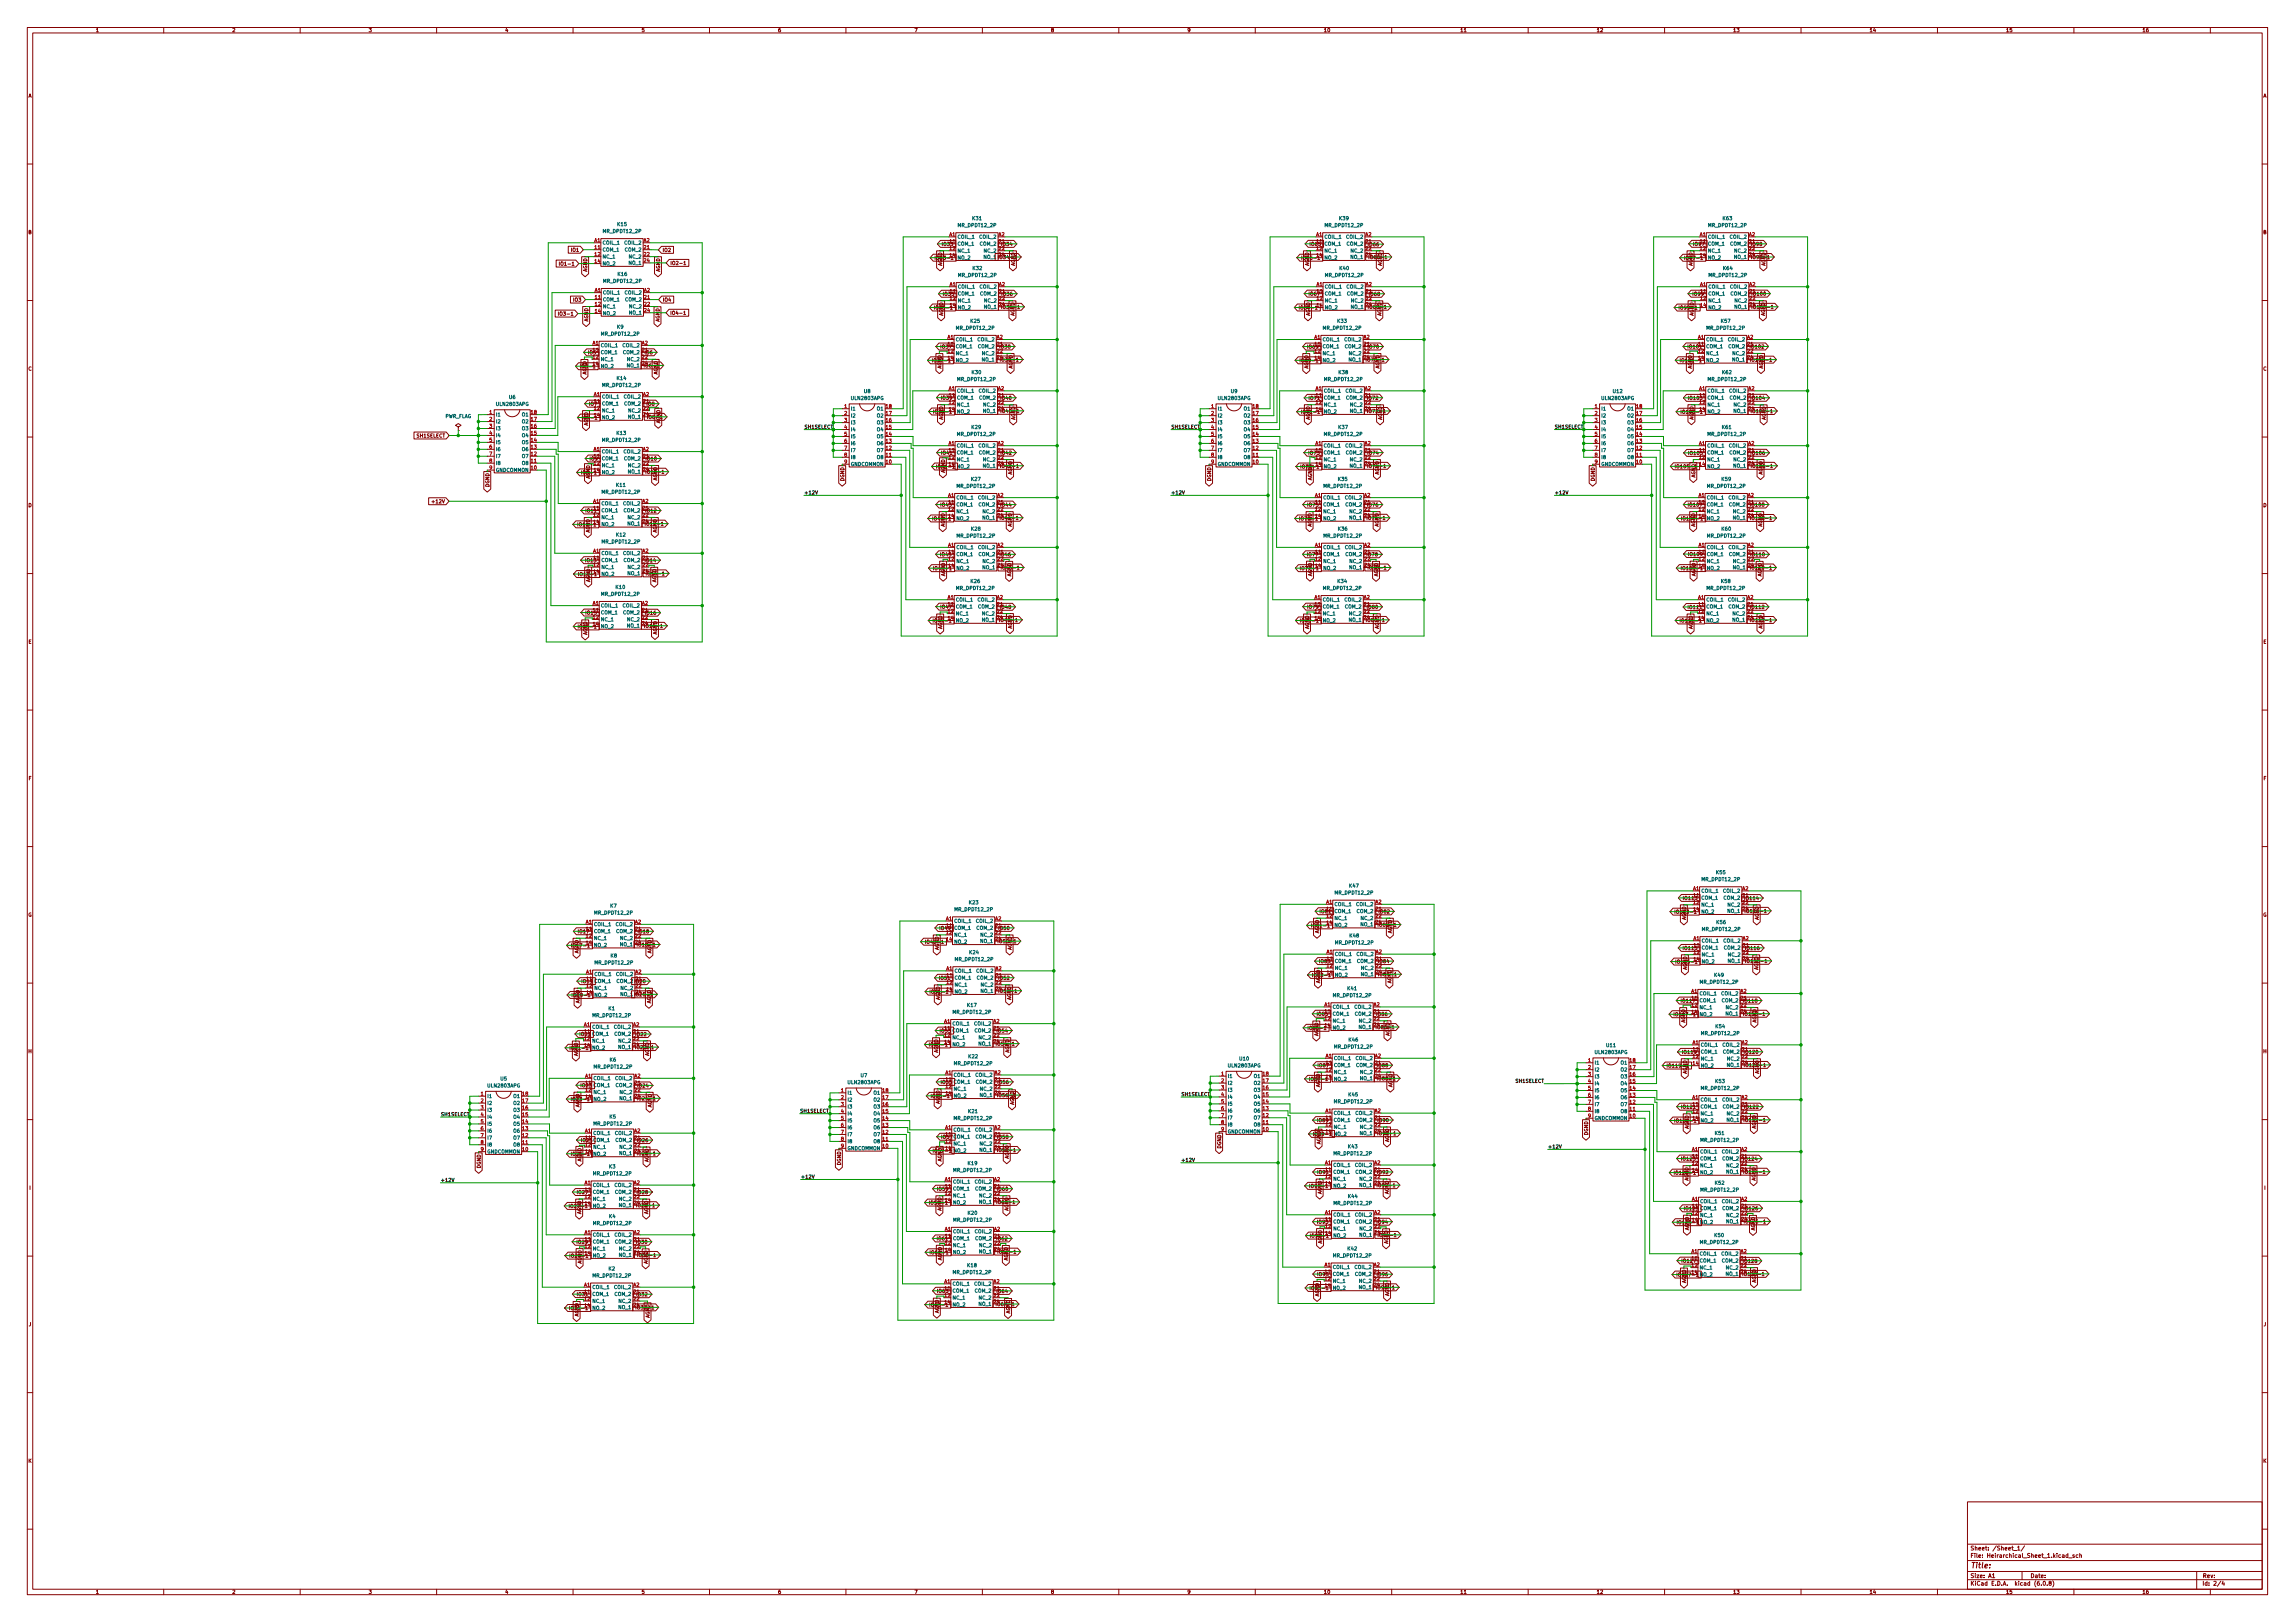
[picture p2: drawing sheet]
<svg xmlns="http://www.w3.org/2000/svg" width="841mm" height="594mm" viewBox="0 0 841 594" stroke-linecap="round" stroke-linejoin="round" font-family="sans-serif">
<defs><g id="words">
<text font-size="2.8" fill="#840000" x="722" y="574.4">Title:</text>
<g font-size="2.1" fill="#840000">
<text x="722" y="567.8">Sheet: /Sheet_1/</text>
<text x="722" y="570.5">File: Heirarchical_Sheet_1.kicad_sch</text>
<text x="722" y="580.7">KiCad E.D.A. kicad (6.0.8)</text>
<text x="722" y="577.9">Size: A1</text>
<text x="744" y="577.9">Date:</text>
<text x="807" y="577.9">Rev:</text>
<text x="807" y="580.7">Id: 2/4</text>
</g>
<g font-size="1.8" fill="#840000">
<text x="35" y="11.7">1</text>
<text x="85" y="11.7">2</text>
<text x="135" y="11.7">3</text>
<text x="185" y="11.7">4</text>
<text x="235" y="11.7">5</text>
<text x="285" y="11.7">6</text>
<text x="335" y="11.7">7</text>
<text x="385" y="11.7">8</text>
<text x="435" y="11.7">9</text>
<text x="485" y="11.7">10</text>
<text x="535" y="11.7">11</text>
<text x="585" y="11.7">12</text>
<text x="635" y="11.7">13</text>
<text x="685" y="11.7">14</text>
<text x="735" y="11.7">15</text>
<text x="785" y="11.7">16</text>
<text x="10.3" y="35.7">A</text>
<text x="829.3" y="35.7">A</text>
<text x="10.3" y="85.7">B</text>
<text x="829.3" y="85.7">B</text>
<text x="209.5" y="92.2">IO1</text>
<text x="242.7" y="92.2">IO2</text>
<text x="342.3" y="95.1">IO33-1</text>
<text x="344.9" y="90.1">IO33</text>
<text x="367.4" y="94.9">IO34-1</text>
<text x="476.7" y="95.1">IO65-1</text>
<text x="479.7" y="90">IO65</text>
<text x="503.1" y="94.8">IO66-1</text>
<text x="617" y="95.1">IO97-1</text>
<text x="620.3" y="90">IO97</text>
<text x="643.4" y="94.9">IO98-1</text>
<text x="206.3" y="97.3">IO1-1</text>
<text x="215.2" y="99.7" transform="rotate(-90 215.2 99.7)">AGND</text>
<text x="241.8" y="99.7" transform="rotate(-90 241.8 99.7)">AGND</text>
<text x="245.5" y="97">IO2-1</text>
<text x="345.2" y="97.6" transform="rotate(-90 345.2 97.6)">AGND</text>
<text x="371.9" y="97.6" transform="rotate(-90 371.9 97.6)">AGND</text>
<text x="479.7" y="97.6" transform="rotate(-90 479.7 97.6)">AGND</text>
<text x="506.4" y="97.6" transform="rotate(-90 506.4 97.6)">AGND</text>
<text x="620.2" y="97.6" transform="rotate(-90 620.2 97.6)">AGND</text>
<text x="646.9" y="97.6" transform="rotate(-90 646.9 97.6)">AGND</text>
<text x="210.3" y="110.5">IO3</text>
<text x="242.8" y="110.5">IO4</text>
<text x="342" y="113.3">IO35-1</text>
<text x="345.3" y="108.3">IO35</text>
<text x="367.4" y="108.3">IO36</text>
<text x="368.6" y="113.1">IO36-1</text>
<text x="475.7" y="113.3">IO67-1</text>
<text x="479.4" y="108.3">IO67</text>
<text x="502.1" y="108.3">IO68</text>
<text x="502.9" y="113.1">IO68-1</text>
<text x="614.9" y="113.4">IO99-1</text>
<text x="620" y="108.3">IO99</text>
<text x="642.5" y="108.3">IO100</text>
<text x="643.7" y="113.1">IO100-1</text>
<text x="205.9" y="115.6">IO3-1</text>
<text x="215.5" y="117.9" transform="rotate(-90 215.5 117.9)">AGND</text>
<text x="241.7" y="118" transform="rotate(-90 241.7 118)">AGND</text>
<text x="245.5" y="115.3">IO4-1</text>
<text x="345.6" y="115.8" transform="rotate(-90 345.6 115.8)">AGND</text>
<text x="371.7" y="115.9" transform="rotate(-90 371.7 115.9)">AGND</text>
<text x="480" y="115.8" transform="rotate(-90 480 115.8)">AGND</text>
<text x="506.2" y="115.9" transform="rotate(-90 506.2 115.9)">AGND</text>
<text x="620.6" y="115.8" transform="rotate(-90 620.6 115.8)">AGND</text>
<text x="646.8" y="115.9" transform="rotate(-90 646.8 115.9)">AGND</text>
<text x="215.3" y="129.8">IO5</text>
<text x="236.5" y="129.8">IO6</text>
<text x="344.4" y="127.6">IO37</text>
<text x="366.7" y="127.6">IO38</text>
<text x="478.8" y="127.7">IO69</text>
<text x="501.6" y="127.6">IO70</text>
<text x="618.2" y="127.6">IO101</text>
<text x="641.9" y="127.6">IO102</text>
<text x="10.3" y="135.7">C</text>
<text x="212.3" y="134.9">IO5-1</text>
<text x="214.9" y="137.4" transform="rotate(-90 214.9 137.4)">AGND</text>
<text x="237.4" y="134.6">IO6-1</text>
<text x="241" y="137.3" transform="rotate(-90 241 137.3)">AGND</text>
<text x="341.3" y="132.7">IO37-1</text>
<text x="345" y="135.2" transform="rotate(-90 345 135.2)">AGND</text>
<text x="368.1" y="132.4">IO38-1</text>
<text x="371.1" y="135.2" transform="rotate(-90 371.1 135.2)">AGND</text>
<text x="476" y="132.7">IO69-1</text>
<text x="479.4" y="135.2" transform="rotate(-90 479.4 135.2)">AGND</text>
<text x="502.1" y="132.4">IO70-1</text>
<text x="505.5" y="135.2" transform="rotate(-90 505.5 135.2)">AGND</text>
<text x="615.3" y="132.7">IO101-1</text>
<text x="620" y="135.2" transform="rotate(-90 620 135.2)">AGND</text>
<text x="643.2" y="132.4">IO102-1</text>
<text x="646.1" y="135.2" transform="rotate(-90 646.1 135.2)">AGND</text>
<text x="829.3" y="135.7">C</text>
<text x="215.7" y="148.6">IO7</text>
<text x="237.2" y="148.6">IO8</text>
<text x="344.6" y="146.4">IO39</text>
<text x="367.1" y="146.4">IO40</text>
<text x="479.4" y="146.4">IO71</text>
<text x="482.3" y="148">12</text>
<text x="501.4" y="146.4">IO72</text>
<text x="618.3" y="146.4">IO103</text>
<text x="642.1" y="146.4">IO104</text>
<text x="213" y="153.7">IO7-1</text>
<text x="238.6" y="153.4">IO8-1</text>
<text x="241.9" y="155.2" transform="rotate(-90 241.9 155.2)">AGND</text>
<text x="341.7" y="151.4">IO39-1</text>
<text x="345.6" y="153.9" transform="rotate(-90 345.6 153.9)">AGND</text>
<text x="368.3" y="151.2">IO40-1</text>
<text x="372" y="154" transform="rotate(-90 372 154)">AGND</text>
<text x="476.6" y="151.5">IO71-1</text>
<text x="480" y="153.9" transform="rotate(-90 480 153.9)">AGND</text>
<text x="502.6" y="151.2">IO72-1</text>
<text x="506.5" y="154" transform="rotate(-90 506.5 154)">AGND</text>
<text x="620.6" y="153.9" transform="rotate(-90 620.6 153.9)">AGND</text>
<text x="643.5" y="151.3">IO104-1</text>
<text x="647" y="154" transform="rotate(-90 647 154)">AGND</text>
<text x="152.8" y="160.2">SH1SELECT</text>
<text x="215.5" y="156.1" transform="rotate(-90 215.5 156.1)">AGND</text>
<text x="344.7" y="166.5">IO41</text>
<text x="367.1" y="166.5">IO42</text>
<text x="479.3" y="166.5">IO73</text>
<text x="501.5" y="166.5">IO74</text>
<text x="618.4" y="166.6">IO105</text>
<text x="642.2" y="166.6">IO106</text>
<text x="212.8" y="173.7">IO9-1</text>
<text x="215.9" y="168.7">IO9</text>
<text x="237" y="168.7">IO10</text>
<text x="238.2" y="173.5">IO10-1</text>
<text x="342.8" y="171.6">IO41-1</text>
<text x="346.3" y="173.3" transform="rotate(-90 346.3 173.3)">AGND</text>
<text x="347.7" y="170.6">14</text>
<text x="368.1" y="171.3">IO42-1</text>
<text x="476.3" y="171.6">IO73-1</text>
<text x="502.7" y="171.3">IO74-1</text>
<text x="613.5" y="171.5">IO105-1</text>
<text x="643.5" y="171.3">IO106-1</text>
<text x="179.3" y="178.4" transform="rotate(-90 179.3 178.4)">DGND</text>
<text x="216.2" y="175.5" transform="rotate(-90 216.2 175.5)">AGND</text>
<text x="240.8" y="176.2" transform="rotate(-90 240.8 176.2)">AGND</text>
<text x="309.4" y="176.2" transform="rotate(-90 309.4 176.2)">DGND</text>
<text x="370.9" y="174" transform="rotate(-90 370.9 174)">AGND</text>
<text x="443.8" y="176.2" transform="rotate(-90 443.8 176.2)">DGND</text>
<text x="480.7" y="176.1" transform="rotate(-90 480.7 176.1)">AGND</text>
<text x="505.3" y="174" transform="rotate(-90 505.3 174)">AGND</text>
<text x="584.4" y="176.2" transform="rotate(-90 584.4 176.2)">DGND</text>
<text x="621.2" y="175.1" transform="rotate(-90 621.2 175.1)">AGND</text>
<text x="645.9" y="174" transform="rotate(-90 645.9 174)">AGND</text>
<text x="10.3" y="185.7">D</text>
<text x="158.9" y="184.3">+12V</text>
<text x="344.4" y="185.5">IO43</text>
<text x="367" y="185.5">IO44</text>
<text x="478.8" y="185.5">IO75</text>
<text x="501.4" y="185.5">IO76</text>
<text x="618.3" y="185.5">IO107</text>
<text x="642" y="185.5">IO108</text>
<text x="829.3" y="185.7">D</text>
<text x="214.3" y="187.7">IO11</text>
<text x="217.5" y="189.3">12</text>
<text x="236.9" y="187.7">IO12</text>
<text x="341.4" y="190.6">IO43-1</text>
<text x="368" y="190.4">IO44-1</text>
<text x="475.9" y="190.6">IO75-1</text>
<text x="502.5" y="190.4">IO76-1</text>
<text x="615.8" y="190.6">IO107-1</text>
<text x="643.2" y="190.4">IO108-1</text>
<text x="211.4" y="192.8">IO11-1</text>
<text x="216.1" y="195.2" transform="rotate(-90 216.1 195.2)">AGND</text>
<text x="237.9" y="192.5">IO12-1</text>
<text x="240.7" y="195.2" transform="rotate(-90 240.7 195.2)">AGND</text>
<text x="346.2" y="193.1" transform="rotate(-90 346.2 193.1)">AGND</text>
<text x="370.8" y="193.1" transform="rotate(-90 370.8 193.1)">AGND</text>
<text x="480.6" y="193.1" transform="rotate(-90 480.6 193.1)">AGND</text>
<text x="505.2" y="193.1" transform="rotate(-90 505.2 193.1)">AGND</text>
<text x="621.2" y="193.1" transform="rotate(-90 621.2 193.1)">AGND</text>
<text x="645.8" y="193.1" transform="rotate(-90 645.8 193.1)">AGND</text>
<text x="344.3" y="203.7">IO45</text>
<text x="366.8" y="203.7">IO46</text>
<text x="478.7" y="203.7">IO77</text>
<text x="501.2" y="203.7">IO78</text>
<text x="618.4" y="203.6">IO109</text>
<text x="642.1" y="203.7">IO110</text>
<text x="214.2" y="205.9">IO13</text>
<text x="236.7" y="205.9">IO14</text>
<text x="341.7" y="208.8">IO45-1</text>
<text x="368.4" y="208.6">IO46-1</text>
<text x="476.1" y="208.8">IO77-1</text>
<text x="502.8" y="208.6">IO78-1</text>
<text x="615.7" y="208.8">IO109-1</text>
<text x="643.2" y="208.6">IO110-1</text>
<text x="211.6" y="211">IO13-1</text>
<text x="216.3" y="213.4" transform="rotate(-90 216.3 213.4)">AGND</text>
<text x="238.3" y="210.7">IO14-1</text>
<text x="240.5" y="213.5" transform="rotate(-90 240.5 213.5)">AGND</text>
<text x="346.3" y="211.2" transform="rotate(-90 346.3 211.2)">AGND</text>
<text x="370.6" y="211.3" transform="rotate(-90 370.6 211.3)">AGND</text>
<text x="480.8" y="211.2" transform="rotate(-90 480.8 211.2)">AGND</text>
<text x="505" y="211.3" transform="rotate(-90 505 211.3)">AGND</text>
<text x="621.4" y="211.2" transform="rotate(-90 621.4 211.2)">AGND</text>
<text x="645.6" y="211.3" transform="rotate(-90 645.6 211.3)">AGND</text>
<text x="214.3" y="225.1">IO15</text>
<text x="344.4" y="222.9">IO47</text>
<text x="367.8" y="227.8">IO48-1</text>
<text x="476.2" y="228">IO79-1</text>
<text x="478.8" y="222.9">IO79</text>
<text x="502.2" y="227.8">IO80-1</text>
<text x="618.2" y="223">IO111</text>
<text x="643.2" y="227.8">IO112-1</text>
<text x="211.5" y="230.2">IO15-1</text>
<text x="215.2" y="232.7" transform="rotate(-90 215.2 232.7)">AGND</text>
<text x="237.7" y="229.9">IO16-1</text>
<text x="240.8" y="232.6" transform="rotate(-90 240.8 232.6)">AGND</text>
<text x="341.6" y="228">IO47-1</text>
<text x="345.3" y="230.6" transform="rotate(-90 345.3 230.6)">AGND</text>
<text x="370.8" y="230.4" transform="rotate(-90 370.8 230.4)">AGND</text>
<text x="479.7" y="230.6" transform="rotate(-90 479.7 230.6)">AGND</text>
<text x="505.3" y="230.5" transform="rotate(-90 505.3 230.5)">AGND</text>
<text x="620.3" y="230.6" transform="rotate(-90 620.3 230.6)">AGND</text>
<text x="645.9" y="230.4" transform="rotate(-90 645.9 230.4)">AGND</text>
<text x="10.4" y="235.7">E</text>
<text x="829.4" y="235.7">E</text>
<text x="10.4" y="285.7">F</text>
<text x="829.4" y="285.7">F</text>
<text x="616.5" y="329.6">IO113</text>
<text x="10.3" y="335.7">G</text>
<text x="483.4" y="334.5">IO81</text>
<text x="613.4" y="334.6">IO113-1</text>
<text x="641.2" y="334.3">IO114-1</text>
<text x="829.3" y="335.7">G</text>
<text x="211.5" y="341.8">IO17</text>
<text x="234.2" y="341.8">IO18</text>
<text x="344.1" y="340.6">IO49</text>
<text x="480.2" y="339.7">IO81-1</text>
<text x="486.1" y="336">12</text>
<text x="506.5" y="339.4">IO82-1</text>
<text x="617.8" y="337.1" transform="rotate(-90 617.8 337.1)">AGND</text>
<text x="644.5" y="337.1" transform="rotate(-90 644.5 337.1)">AGND</text>
<text x="209" y="347">IO17-1</text>
<text x="235" y="346.6">IO18-1</text>
<text x="338.8" y="345.6">IO49-1</text>
<text x="367.2" y="345.4">IO50-1</text>
<text x="483.4" y="342" transform="rotate(-90 483.4 342)">AGND</text>
<text x="510" y="342" transform="rotate(-90 510 342)">AGND</text>
<text x="616.4" y="347.9">IO115</text>
<text x="640.2" y="347.9">IO116</text>
<text x="212" y="349.3" transform="rotate(-90 212 349.3)">AGND</text>
<text x="238.7" y="349.3" transform="rotate(-90 238.7 349.3)">AGND</text>
<text x="344" y="348.1" transform="rotate(-90 344 348.1)">AGND</text>
<text x="370.7" y="348.1" transform="rotate(-90 370.7 348.1)">AGND</text>
<text x="483.2" y="352.7">IO83</text>
<text x="505.4" y="352.7">IO84</text>
<text x="613.7" y="352.9">IO115-1</text>
<text x="641.4" y="352.6">IO116-1</text>
<text x="343.9" y="358.9">IO51</text>
<text x="366.3" y="358.8">IO52</text>
<text x="480.6" y="357.8">IO83-1</text>
<text x="506.7" y="357.5">IO84-1</text>
<text x="618.2" y="355.4" transform="rotate(-90 618.2 355.4)">AGND</text>
<text x="644.3" y="355.4" transform="rotate(-90 644.3 355.4)">AGND</text>
<text x="209.3" y="365.1">IO19-1</text>
<text x="212.9" y="360.1">IO19</text>
<text x="232.9" y="360.1">IO20</text>
<text x="234.1" y="364.9">IO20-1</text>
<text x="340.4" y="363.9">IO51-1</text>
<text x="367.5" y="363.6">IO52-1</text>
<text x="483.7" y="360.3" transform="rotate(-90 483.7 360.3)">AGND</text>
<text x="509.9" y="360.3" transform="rotate(-90 509.9 360.3)">AGND</text>
<text x="212.4" y="367.6" transform="rotate(-90 212.4 367.6)">AGND</text>
<text x="238.5" y="367.7" transform="rotate(-90 238.5 367.7)">AGND</text>
<text x="344.4" y="366.4" transform="rotate(-90 344.4 366.4)">AGND</text>
<text x="370.5" y="366.4" transform="rotate(-90 370.5 366.4)">AGND</text>
<text x="615.7" y="367.2">IO117</text>
<text x="639.4" y="367.2">IO118</text>
<text x="479" y="377.2">IO85-1</text>
<text x="482.3" y="372">IO85</text>
<text x="504.8" y="372.1">IO86</text>
<text x="505.8" y="376.9">IO86-1</text>
<text x="613.1" y="372.2">IO117-1</text>
<text x="617.5" y="374.7" transform="rotate(-90 617.5 374.7)">AGND</text>
<text x="640.6" y="372">IO118-1</text>
<text x="643.6" y="374.7" transform="rotate(-90 643.6 374.7)">AGND</text>
<text x="212.1" y="379.4">IO21</text>
<text x="233.3" y="379.5">IO22</text>
<text x="340.2" y="383.3">IO53-1</text>
<text x="344.2" y="378.2">IO53</text>
<text x="365.7" y="378.2">IO54</text>
<text x="366.6" y="383">IO54-1</text>
<text x="483.1" y="379.6" transform="rotate(-90 483.1 379.6)">AGND</text>
<text x="509.2" y="379.6" transform="rotate(-90 509.2 379.6)">AGND</text>
<text x="10.3" y="385.7">H</text>
<text x="208.5" y="384.5">IO21-1</text>
<text x="211.7" y="387" transform="rotate(-90 211.7 387)">AGND</text>
<text x="234.4" y="384.2">IO22-1</text>
<text x="237.8" y="386.9" transform="rotate(-90 237.8 386.9)">AGND</text>
<text x="343.8" y="385.8" transform="rotate(-90 343.8 385.8)">AGND</text>
<text x="369.8" y="385.7" transform="rotate(-90 369.8 385.7)">AGND</text>
<text x="616.2" y="386">IO119</text>
<text x="639.7" y="386">IO120</text>
<text x="829.3" y="385.7">H</text>
<text x="479.5" y="395.9">IO87-1</text>
<text x="482.6" y="390.9">IO87</text>
<text x="505" y="390.9">IO88</text>
<text x="506.2" y="395.7">IO88-1</text>
<text x="610.6" y="391">IO119-1</text>
<text x="618.1" y="393.5" transform="rotate(-90 618.1 393.5)">AGND</text>
<text x="640.9" y="390.8">IO120-1</text>
<text x="644.6" y="393.5" transform="rotate(-90 644.6 393.5)">AGND</text>
<text x="212.5" y="398.2">IO23</text>
<text x="234" y="398.3">IO24</text>
<text x="344.5" y="397">IO55</text>
<text x="366" y="397">IO56</text>
<text x="367" y="401.8">IO56-1</text>
<text x="483.7" y="398.4" transform="rotate(-90 483.7 398.4)">AGND</text>
<text x="510.2" y="398.4" transform="rotate(-90 510.2 398.4)">AGND</text>
<text x="209" y="403.3">IO23-1</text>
<text x="212.3" y="405.7" transform="rotate(-90 212.3 405.7)">AGND</text>
<text x="235" y="403">IO24-1</text>
<text x="238.8" y="405.8" transform="rotate(-90 238.8 405.8)">AGND</text>
<text x="340.9" y="402.1">IO55-1</text>
<text x="344.3" y="404.5" transform="rotate(-90 344.3 404.5)">AGND</text>
<text x="371.6" y="404.8" transform="rotate(-90 371.6 404.8)">AGND</text>
<text x="615.9" y="406.1">IO121</text>
<text x="639.8" y="406.1">IO122</text>
<text x="482.5" y="411">IO89</text>
<text x="505.2" y="411">IO90</text>
<text x="613.3" y="411.1">IO121-1</text>
<text x="618.8" y="413.6" transform="rotate(-90 618.8 413.6)">AGND</text>
<text x="640.8" y="410.9">IO122-1</text>
<text x="643.4" y="413.6" transform="rotate(-90 643.4 413.6)">AGND</text>
<text x="212.7" y="418.3">IO25</text>
<text x="233.9" y="418.3">IO26</text>
<text x="344.7" y="417.1">IO57</text>
<text x="365.9" y="417.1">IO58</text>
<text x="481" y="416">IO89-1</text>
<text x="483.9" y="419.3" transform="rotate(-90 483.9 419.3)">AGND</text>
<text x="485.9" y="415.1">14</text>
<text x="506.4" y="415.8">IO90-1</text>
<text x="509" y="418.5" transform="rotate(-90 509 418.5)">AGND</text>
<text x="581.9" y="415.8" transform="rotate(-90 581.9 415.8)">DGND</text>
<text x="209" y="423.3">IO25-1</text>
<text x="213" y="425.6" transform="rotate(-90 213 425.6)">AGND</text>
<text x="235" y="423.1">IO26-1</text>
<text x="237.7" y="425.8" transform="rotate(-90 237.7 425.8)">AGND</text>
<text x="341.6" y="422.2">IO57-1</text>
<text x="345.1" y="425.6" transform="rotate(-90 345.1 425.6)">AGND</text>
<text x="346.5" y="421.2">14</text>
<text x="367.1" y="421.9">IO58-1</text>
<text x="369.7" y="424.6" transform="rotate(-90 369.7 424.6)">AGND</text>
<text x="447.5" y="420.7" transform="rotate(-90 447.5 420.7)">DGND</text>
<text x="615.8" y="425.1">IO123</text>
<text x="639.4" y="425.1">IO124</text>
<text x="176.1" y="427.9" transform="rotate(-90 176.1 427.9)">DGND</text>
<text x="308.1" y="426.8" transform="rotate(-90 308.1 426.8)">DGND</text>
<text x="482.5" y="430">IO91</text>
<text x="485.7" y="431.5">12</text>
<text x="505.1" y="430">IO92</text>
<text x="613.2" y="430.2">IO123-1</text>
<text x="640.7" y="429.9">IO124-1</text>
<text x="10.7" y="435.7">I</text>
<text x="211.2" y="437.3">IO27</text>
<text x="233.8" y="437.3">IO28</text>
<text x="343.2" y="436.1">IO59</text>
<text x="365.8" y="436.1">IO60</text>
<text x="479.6" y="435.1">IO91-1</text>
<text x="484.3" y="437.5" transform="rotate(-90 484.3 437.5)">AGND</text>
<text x="506.1" y="434.8">IO92-1</text>
<text x="508.9" y="437.5" transform="rotate(-90 508.9 437.5)">AGND</text>
<text x="618.8" y="432.6" transform="rotate(-90 618.8 432.6)">AGND</text>
<text x="643.3" y="432.6" transform="rotate(-90 643.3 432.6)">AGND</text>
<text x="829.7" y="435.7">I</text>
<text x="208.2" y="442.4">IO27-1</text>
<text x="234.8" y="442.1">IO28-1</text>
<text x="340.2" y="441.2">IO59-1</text>
<text x="345" y="443.7" transform="rotate(-90 345 443.7)">AGND</text>
<text x="366.8" y="440.9">IO60-1</text>
<text x="369.5" y="443.7" transform="rotate(-90 369.5 443.7)">AGND</text>
<text x="616.9" y="443.3">IO125</text>
<text x="639.6" y="443.3">IO126</text>
<text x="213" y="444.9" transform="rotate(-90 213 444.9)">AGND</text>
<text x="237.5" y="444.9" transform="rotate(-90 237.5 444.9)">AGND</text>
<text x="482.4" y="448.2">IO93</text>
<text x="504.9" y="448.2">IO94</text>
<text x="614.3" y="448.4">IO125-1</text>
<text x="620.1" y="447.4">14</text>
<text x="640.9" y="448.1">IO126-1</text>
<text x="211.1" y="455.5">IO29</text>
<text x="233.6" y="455.5">IO30</text>
<text x="343.1" y="454.3">IO61</text>
<text x="365.6" y="454.3">IO62</text>
<text x="479.8" y="453.3">IO93-1</text>
<text x="484.5" y="455.7" transform="rotate(-90 484.5 455.7)">AGND</text>
<text x="506.5" y="453">IO94-1</text>
<text x="508.7" y="455.7" transform="rotate(-90 508.7 455.7)">AGND</text>
<text x="618.9" y="450.8" transform="rotate(-90 618.9 450.8)">AGND</text>
<text x="643.1" y="450.8" transform="rotate(-90 643.1 450.8)">AGND</text>
<text x="208.5" y="460.6">IO29-1</text>
<text x="235.2" y="460.4">IO30-1</text>
<text x="340.5" y="459.4">IO61-1</text>
<text x="345.1" y="461.8" transform="rotate(-90 345.1 461.8)">AGND</text>
<text x="367.2" y="459.1">IO62-1</text>
<text x="369.3" y="461.9" transform="rotate(-90 369.3 461.9)">AGND</text>
<text x="213.1" y="463" transform="rotate(-90 213.1 463)">AGND</text>
<text x="237.3" y="463.1" transform="rotate(-90 237.3 463.1)">AGND</text>
<text x="482.5" y="467.4">IO95</text>
<text x="505" y="467.4">IO96</text>
<text x="616" y="462.4">IO127</text>
<text x="620" y="466.6">14</text>
<text x="640.4" y="467.3">IO128-1</text>
<text x="343.2" y="473.5">IO63</text>
<text x="479.7" y="472.5">IO95-1</text>
<text x="505.9" y="472.2">IO96-1</text>
<text x="617.8" y="470.1" transform="rotate(-90 617.8 470.1)">AGND</text>
<text x="643.5" y="470" transform="rotate(-90 643.5 470)">AGND</text>
<text x="208.4" y="479.8">IO31-1</text>
<text x="211.2" y="474.7">IO31</text>
<text x="234.5" y="479.6">IO32-1</text>
<text x="340.4" y="478.6">IO63-1</text>
<text x="366.5" y="478.3">IO64-1</text>
<text x="483.4" y="475" transform="rotate(-90 483.4 475)">AGND</text>
<text x="509" y="474.9" transform="rotate(-90 509 474.9)">AGND</text>
<text x="10.5" y="485.7">J</text>
<text x="212" y="482.4" transform="rotate(-90 212 482.4)">AGND</text>
<text x="238" y="482.9" transform="rotate(-90 238 482.9)">AGND</text>
<text x="344" y="481.1" transform="rotate(-90 344 481.1)">AGND</text>
<text x="370.1" y="481.3" transform="rotate(-90 370.1 481.3)">AGND</text>
<text x="829.5" y="485.7">J</text>
<text x="10.3" y="535.7">K</text>
<text x="829.3" y="535.7">K</text>
<text x="35" y="583.7">1</text>
<text x="85" y="583.7">2</text>
<text x="135" y="583.7">3</text>
<text x="185" y="583.7">4</text>
<text x="235" y="583.7">5</text>
<text x="285" y="583.7">6</text>
<text x="335" y="583.7">7</text>
<text x="385" y="583.7">8</text>
<text x="435" y="583.7">9</text>
<text x="485" y="583.7">10</text>
<text x="535" y="583.7">11</text>
<text x="585" y="583.7">12</text>
<text x="635" y="583.7">13</text>
<text x="685" y="583.7">14</text>
<text x="735" y="583.7">15</text>
<text x="785" y="583.7">16</text>
</g>
<g font-size="1.8" fill="#006464">
<text x="226.3" y="82.8">K15</text>
<text x="351.2" y="83.2">MR_DPDT12_2P</text>
<text x="356.4" y="80.6">K31</text>
<text x="485.6" y="83.2">MR_DPDT12_2P</text>
<text x="490.8" y="80.6">K39</text>
<text x="626.2" y="83.2">MR_DPDT12_2P</text>
<text x="631.4" y="80.6">K63</text>
<text x="220.7" y="89.6">COIL_1</text>
<text x="221.1" y="85.3">MR_DPDT12_2P</text>
<text x="229" y="89.6">COIL_2</text>
<text x="350.8" y="89.9">COM_1</text>
<text x="350.8" y="87.4">COIL_1</text>
<text x="359.1" y="87.4">COIL_2</text>
<text x="359.2" y="89.9">COM_2</text>
<text x="485.2" y="89.9">COM_1</text>
<text x="485.2" y="87.4">COIL_1</text>
<text x="493.5" y="87.4">COIL_2</text>
<text x="493.6" y="89.9">COM_2</text>
<text x="625.8" y="89.9">COM_1</text>
<text x="625.8" y="87.4">COIL_1</text>
<text x="634.1" y="87.4">COIL_2</text>
<text x="634.2" y="89.9">COM_2</text>
<text x="220.7" y="92.1">COM_1</text>
<text x="220.7" y="94.6">NC_1</text>
<text x="229.1" y="92.1">COM_2</text>
<text x="230.7" y="94.6">NC_2</text>
<text x="350.8" y="92.5">NC_1</text>
<text x="350.8" y="95">NO_2</text>
<text x="360.6" y="94.8">NO_1</text>
<text x="360.7" y="92.5">NC_2</text>
<text x="485.2" y="92.5">NC_1</text>
<text x="485.2" y="95">NO_2</text>
<text x="495.1" y="94.8">NO_1</text>
<text x="495.2" y="92.5">NC_2</text>
<text x="625.8" y="92.5">NC_1</text>
<text x="625.8" y="95">NO_2</text>
<text x="635.6" y="94.8">NO_1</text>
<text x="635.7" y="92.5">NC_2</text>
<text x="220.7" y="97.2">NO_2</text>
<text x="226.4" y="101">K16</text>
<text x="230.6" y="96.9">NO_1</text>
<text x="351.3" y="101.4">MR_DPDT12_2P</text>
<text x="356.5" y="98.9">K32</text>
<text x="485.8" y="101.4">MR_DPDT12_2P</text>
<text x="491" y="98.9">K40</text>
<text x="626.3" y="101.4">MR_DPDT12_2P</text>
<text x="631.5" y="98.9">K64</text>
<text x="220.8" y="107.8">COIL_1</text>
<text x="221.2" y="103.6">MR_DPDT12_2P</text>
<text x="229.1" y="107.8">COIL_2</text>
<text x="350.9" y="105.7">COIL_1</text>
<text x="359.2" y="105.7">COIL_2</text>
<text x="485.3" y="105.7">COIL_1</text>
<text x="493.6" y="105.7">COIL_2</text>
<text x="625.9" y="105.7">COIL_1</text>
<text x="634.2" y="105.7">COIL_2</text>
<text x="220.8" y="110.4">COM_1</text>
<text x="220.8" y="112.9">NC_1</text>
<text x="229.2" y="110.4">COM_2</text>
<text x="230.8" y="112.9">NC_2</text>
<text x="350.9" y="108.2">COM_1</text>
<text x="350.9" y="110.7">NC_1</text>
<text x="350.9" y="113.3">NO_2</text>
<text x="359.3" y="108.2">COM_2</text>
<text x="360.8" y="113">NO_1</text>
<text x="360.9" y="110.7">NC_2</text>
<text x="485.3" y="108.2">COM_1</text>
<text x="485.3" y="110.7">NC_1</text>
<text x="485.3" y="113.3">NO_2</text>
<text x="493.7" y="108.2">COM_2</text>
<text x="495.2" y="113">NO_1</text>
<text x="495.3" y="110.7">NC_2</text>
<text x="625.9" y="108.2">COM_1</text>
<text x="625.9" y="110.7">NC_1</text>
<text x="625.9" y="113.3">NO_2</text>
<text x="634.3" y="108.2">COM_2</text>
<text x="635.8" y="113">NO_1</text>
<text x="635.9" y="110.7">NC_2</text>
<text x="220.8" y="115.4">NO_2</text>
<text x="230.7" y="115.2">NO_1</text>
<text x="355.7" y="118.2">K25</text>
<text x="490.2" y="118.2">K33</text>
<text x="630.7" y="118.2">K57</text>
<text x="220.4" y="122.9">MR_DPDT12_2P</text>
<text x="226.1" y="120.4">K9</text>
<text x="350.1" y="125">COIL_1</text>
<text x="350.5" y="120.7">MR_DPDT12_2P</text>
<text x="358.4" y="125">COIL_2</text>
<text x="484.6" y="125">COIL_1</text>
<text x="485" y="120.7">MR_DPDT12_2P</text>
<text x="492.8" y="125">COIL_2</text>
<text x="625.1" y="125">COIL_1</text>
<text x="625.5" y="120.7">MR_DPDT12_2P</text>
<text x="633.4" y="125">COIL_2</text>
<text x="220" y="129.7">COM_1</text>
<text x="220" y="127.1">COIL_1</text>
<text x="228.3" y="127.1">COIL_2</text>
<text x="228.4" y="129.7">COM_2</text>
<text x="350.1" y="127.5">COM_1</text>
<text x="350.1" y="130.1">NC_1</text>
<text x="358.5" y="127.5">COM_2</text>
<text x="360.1" y="130.1">NC_2</text>
<text x="484.6" y="127.5">COM_1</text>
<text x="484.6" y="130.1">NC_1</text>
<text x="492.9" y="127.5">COM_2</text>
<text x="494.5" y="130.1">NC_2</text>
<text x="625.1" y="127.5">COM_1</text>
<text x="625.1" y="130.1">NC_1</text>
<text x="633.5" y="127.5">COM_2</text>
<text x="635.1" y="130.1">NC_2</text>
<text x="220" y="132.2">NC_1</text>
<text x="220" y="134.8">NO_2</text>
<text x="229.9" y="134.5">NO_1</text>
<text x="230" y="132.2">NC_2</text>
<text x="350.1" y="132.6">NO_2</text>
<text x="356.2" y="137">K30</text>
<text x="360" y="132.4">NO_1</text>
<text x="484.6" y="132.6">NO_2</text>
<text x="490.6" y="137">K38</text>
<text x="494.4" y="132.4">NO_1</text>
<text x="625.1" y="132.6">NO_2</text>
<text x="631.2" y="137">K62</text>
<text x="635" y="132.4">NO_1</text>
<text x="220.9" y="141.7">MR_DPDT12_2P</text>
<text x="226.1" y="139.2">K14</text>
<text x="316.6" y="143.9">U8</text>
<text x="350.6" y="143.8">COIL_1</text>
<text x="351" y="139.5">MR_DPDT12_2P</text>
<text x="358.9" y="143.8">COIL_2</text>
<text x="451.1" y="143.9">U9</text>
<text x="485" y="143.8">COIL_1</text>
<text x="485.4" y="139.5">MR_DPDT12_2P</text>
<text x="493.3" y="143.8">COIL_2</text>
<text x="591.2" y="143.9">U12</text>
<text x="625.6" y="143.8">COIL_1</text>
<text x="626" y="139.5">MR_DPDT12_2P</text>
<text x="633.9" y="143.8">COIL_2</text>
<text x="182" y="148.6">ULN2803APG</text>
<text x="186.6" y="146.1">U6</text>
<text x="220.5" y="148.5">COM_1</text>
<text x="220.5" y="145.9">COIL_1</text>
<text x="228.8" y="145.9">COIL_2</text>
<text x="228.9" y="148.5">COM_2</text>
<text x="312.1" y="146.5">ULN2803APG</text>
<text x="350.6" y="146.3">COM_1</text>
<text x="350.6" y="148.9">NC_1</text>
<text x="359" y="146.3">COM_2</text>
<text x="360.5" y="148.9">NC_2</text>
<text x="446.5" y="146.5">ULN2803APG</text>
<text x="485" y="146.3">COM_1</text>
<text x="485" y="148.9">NC_1</text>
<text x="493.4" y="146.3">COM_2</text>
<text x="495" y="148.9">NC_2</text>
<text x="587.1" y="146.5">ULN2803APG</text>
<text x="625.6" y="146.3">COM_1</text>
<text x="625.6" y="148.9">NC_1</text>
<text x="634" y="146.3">COM_2</text>
<text x="635.5" y="148.9">NC_2</text>
<text x="163" y="153.1">PWR_FLAG</text>
<text x="181.6" y="152.5">I1</text>
<text x="181.6" y="155">I2</text>
<text x="191.4" y="155">O2</text>
<text x="191.4" y="152.5">O1</text>
<text x="220.5" y="151">NC_1</text>
<text x="220.5" y="153.6">NO_2</text>
<text x="230.4" y="153.3">NO_1</text>
<text x="230.5" y="151">NC_2</text>
<text x="311.7" y="150.3">I1</text>
<text x="311.7" y="152.9">I2</text>
<text x="311.7" y="155.4">I3</text>
<text x="321.5" y="155.4">O3</text>
<text x="321.5" y="152.9">O2</text>
<text x="321.5" y="150.3">O1</text>
<text x="350.6" y="151.4">NO_2</text>
<text x="360.4" y="151.2">NO_1</text>
<text x="446.1" y="150.3">I1</text>
<text x="446.1" y="152.9">I2</text>
<text x="446.1" y="155.4">I3</text>
<text x="456" y="155.4">O3</text>
<text x="456" y="152.9">O2</text>
<text x="456" y="150.3">O1</text>
<text x="485" y="151.4">NO_2</text>
<text x="494.9" y="151.2">NO_1</text>
<text x="586.7" y="150.3">I1</text>
<text x="586.7" y="152.9">I2</text>
<text x="586.7" y="155.4">I3</text>
<text x="596.5" y="155.4">O3</text>
<text x="596.5" y="152.9">O2</text>
<text x="596.5" y="150.3">O1</text>
<text x="625.6" y="151.4">NO_2</text>
<text x="635.4" y="151.2">NO_1</text>
<text x="181.6" y="157.6">I3</text>
<text x="181.6" y="160.1">I4</text>
<text x="191.4" y="160.1">O4</text>
<text x="191.4" y="157.6">O3</text>
<text x="220.8" y="161.8">MR_DPDT12_2P</text>
<text x="226" y="159.3">K13</text>
<text x="311.7" y="158">I4</text>
<text x="311.7" y="160.5">I5</text>
<text x="321.5" y="160.5">O5</text>
<text x="321.5" y="158">O4</text>
<text x="350.9" y="159.6">MR_DPDT12_2P</text>
<text x="356.1" y="157.1">K29</text>
<text x="446.1" y="158">I4</text>
<text x="446.1" y="160.5">I5</text>
<text x="456" y="160.5">O5</text>
<text x="456" y="158">O4</text>
<text x="485.3" y="159.6">MR_DPDT12_2P</text>
<text x="490.6" y="157.1">K37</text>
<text x="586.7" y="158">I4</text>
<text x="586.7" y="160.5">I5</text>
<text x="596.5" y="160.5">O5</text>
<text x="596.5" y="158">O4</text>
<text x="625.9" y="159.6">MR_DPDT12_2P</text>
<text x="631.1" y="157.1">K61</text>
<text x="181.6" y="162.7">I5</text>
<text x="181.6" y="165.2">I6</text>
<text x="181.6" y="167.7">I7</text>
<text x="191.4" y="167.7">O7</text>
<text x="191.4" y="165.2">O6</text>
<text x="191.4" y="162.7">O5</text>
<text x="220.4" y="166">COIL_1</text>
<text x="228.7" y="166">COIL_2</text>
<text x="311.7" y="163">I6</text>
<text x="311.7" y="165.6">I7</text>
<text x="321.5" y="165.6">O7</text>
<text x="321.5" y="163">O6</text>
<text x="350.5" y="166.4">COM_1</text>
<text x="350.5" y="163.9">COIL_1</text>
<text x="358.8" y="163.9">COIL_2</text>
<text x="358.9" y="166.4">COM_2</text>
<text x="446.1" y="163">I6</text>
<text x="446.1" y="165.6">I7</text>
<text x="456" y="165.6">O7</text>
<text x="456" y="163">O6</text>
<text x="484.9" y="166.4">COM_1</text>
<text x="484.9" y="163.9">COIL_1</text>
<text x="493.2" y="163.9">COIL_2</text>
<text x="493.3" y="166.4">COM_2</text>
<text x="586.7" y="163">I6</text>
<text x="586.7" y="165.6">I7</text>
<text x="596.5" y="165.6">O7</text>
<text x="596.5" y="163">O6</text>
<text x="625.5" y="166.4">COM_1</text>
<text x="625.5" y="163.9">COIL_1</text>
<text x="633.8" y="163.9">COIL_2</text>
<text x="633.9" y="166.4">COM_2</text>
<text x="181.6" y="170.3">I8</text>
<text x="181.6" y="172.8">GNDCOMMON</text>
<text x="191.4" y="170.3">O8</text>
<text x="220.4" y="168.6">COM_1</text>
<text x="220.4" y="171.1">NC_1</text>
<text x="220.4" y="173.7">NO_2</text>
<text x="228.8" y="168.6">COM_2</text>
<text x="230.3" y="173.4">NO_1</text>
<text x="230.4" y="171.1">NC_2</text>
<text x="311.7" y="168.1">I8</text>
<text x="311.7" y="170.7">GNDCOMMON</text>
<text x="321.5" y="168.1">O8</text>
<text x="350.5" y="169">NC_1</text>
<text x="350.5" y="171.5">NO_2</text>
<text x="360.4" y="171.2">NO_1</text>
<text x="360.5" y="169">NC_2</text>
<text x="446.1" y="168.1">I8</text>
<text x="446.1" y="170.7">GNDCOMMON</text>
<text x="456" y="168.1">O8</text>
<text x="484.9" y="169">NC_1</text>
<text x="484.9" y="171.5">NO_2</text>
<text x="494.8" y="171.2">NO_1</text>
<text x="494.9" y="169">NC_2</text>
<text x="586.7" y="168.1">I8</text>
<text x="586.7" y="170.7">GNDCOMMON</text>
<text x="596.5" y="168.1">O8</text>
<text x="625.5" y="169">NC_1</text>
<text x="625.5" y="171.5">NO_2</text>
<text x="635.4" y="171.2">NO_1</text>
<text x="635.5" y="169">NC_2</text>
<text x="225.9" y="178.3">K11</text>
<text x="350.8" y="178.7">MR_DPDT12_2P</text>
<text x="356" y="176.1">K27</text>
<text x="485.2" y="178.7">MR_DPDT12_2P</text>
<text x="490.4" y="176.1">K35</text>
<text x="625.8" y="178.7">MR_DPDT12_2P</text>
<text x="631" y="176.1">K59</text>
<text x="220.3" y="185.1">COIL_1</text>
<text x="220.7" y="180.8">MR_DPDT12_2P</text>
<text x="228.6" y="185.1">COIL_2</text>
<text x="350.3" y="185.4">COM_1</text>
<text x="350.3" y="182.9">COIL_1</text>
<text x="358.6" y="182.9">COIL_2</text>
<text x="358.7" y="185.4">COM_2</text>
<text x="484.8" y="185.4">COM_1</text>
<text x="484.8" y="182.9">COIL_1</text>
<text x="493.1" y="182.9">COIL_2</text>
<text x="493.2" y="185.4">COM_2</text>
<text x="625.3" y="185.4">COM_1</text>
<text x="625.3" y="182.9">COIL_1</text>
<text x="633.6" y="182.9">COIL_2</text>
<text x="633.7" y="185.4">COM_2</text>
<text x="220.3" y="187.6">COM_1</text>
<text x="220.3" y="190.1">NC_1</text>
<text x="228.7" y="187.6">COM_2</text>
<text x="230.2" y="190.1">NC_2</text>
<text x="350.3" y="188">NC_1</text>
<text x="350.3" y="190.5">NO_2</text>
<text x="360.2" y="190.3">NO_1</text>
<text x="360.3" y="188">NC_2</text>
<text x="484.8" y="188">NC_1</text>
<text x="484.8" y="190.5">NO_2</text>
<text x="494.6" y="190.3">NO_1</text>
<text x="494.7" y="188">NC_2</text>
<text x="625.3" y="188">NC_1</text>
<text x="625.3" y="190.5">NO_2</text>
<text x="635.2" y="190.3">NO_1</text>
<text x="635.3" y="188">NC_2</text>
<text x="220.3" y="192.7">NO_2</text>
<text x="225.9" y="196.5">K12</text>
<text x="230.1" y="192.4">NO_1</text>
<text x="350.8" y="196.9">MR_DPDT12_2P</text>
<text x="356" y="194.3">K28</text>
<text x="485.2" y="196.9">MR_DPDT12_2P</text>
<text x="490.4" y="194.3">K36</text>
<text x="625.8" y="196.9">MR_DPDT12_2P</text>
<text x="631" y="194.3">K60</text>
<text x="220.3" y="203.3">COIL_1</text>
<text x="220.7" y="199">MR_DPDT12_2P</text>
<text x="228.6" y="203.3">COIL_2</text>
<text x="350.3" y="203.7">COM_1</text>
<text x="350.3" y="201.1">COIL_1</text>
<text x="358.6" y="201.1">COIL_2</text>
<text x="358.7" y="203.7">COM_2</text>
<text x="484.8" y="203.7">COM_1</text>
<text x="484.8" y="201.1">COIL_1</text>
<text x="493.1" y="201.1">COIL_2</text>
<text x="493.2" y="203.7">COM_2</text>
<text x="625.3" y="203.7">COM_1</text>
<text x="625.3" y="201.1">COIL_1</text>
<text x="633.6" y="201.1">COIL_2</text>
<text x="633.7" y="203.7">COM_2</text>
<text x="220.3" y="205.8">COM_1</text>
<text x="220.3" y="208.4">NC_1</text>
<text x="228.7" y="205.8">COM_2</text>
<text x="230.2" y="208.4">NC_2</text>
<text x="350.3" y="206.2">NC_1</text>
<text x="350.3" y="208.7">NO_2</text>
<text x="360.2" y="208.5">NO_1</text>
<text x="360.3" y="206.2">NC_2</text>
<text x="484.8" y="206.2">NC_1</text>
<text x="484.8" y="208.7">NO_2</text>
<text x="494.6" y="208.5">NO_1</text>
<text x="494.7" y="206.2">NC_2</text>
<text x="625.3" y="206.2">NC_1</text>
<text x="625.3" y="208.7">NO_2</text>
<text x="635.2" y="208.5">NO_1</text>
<text x="635.3" y="206.2">NC_2</text>
<text x="220.3" y="210.9">NO_2</text>
<text x="225.7" y="215.7">K10</text>
<text x="230.1" y="210.6">NO_1</text>
<text x="355.8" y="213.5">K26</text>
<text x="490.2" y="213.5">K34</text>
<text x="630.8" y="213.5">K58</text>
<text x="220.5" y="218.2">MR_DPDT12_2P</text>
<text x="350.2" y="220.3">COIL_1</text>
<text x="350.6" y="216">MR_DPDT12_2P</text>
<text x="358.4" y="220.3">COIL_2</text>
<text x="484.6" y="220.3">COIL_1</text>
<text x="485" y="216">MR_DPDT12_2P</text>
<text x="492.9" y="220.3">COIL_2</text>
<text x="625.2" y="220.3">COIL_1</text>
<text x="625.6" y="216">MR_DPDT12_2P</text>
<text x="633.5" y="220.3">COIL_2</text>
<text x="220.1" y="225">COM_1</text>
<text x="220.1" y="227.5">NC_1</text>
<text x="220.1" y="222.5">COIL_1</text>
<text x="228.4" y="222.5">COIL_2</text>
<text x="228.5" y="225">COM_2</text>
<text x="230" y="227.5">NC_2</text>
<text x="350.2" y="222.8">COM_1</text>
<text x="350.2" y="225.4">NC_1</text>
<text x="350.2" y="227.9">NO_2</text>
<text x="358.5" y="222.8">COM_2</text>
<text x="360" y="227.7">NO_1</text>
<text x="360.1" y="225.4">NC_2</text>
<text x="484.6" y="222.8">COM_1</text>
<text x="484.6" y="225.4">NC_1</text>
<text x="484.6" y="227.9">NO_2</text>
<text x="493" y="222.8">COM_2</text>
<text x="494.5" y="227.7">NO_1</text>
<text x="494.6" y="225.4">NC_2</text>
<text x="625.2" y="222.8">COM_1</text>
<text x="625.2" y="225.4">NC_1</text>
<text x="625.2" y="227.9">NO_2</text>
<text x="633.6" y="222.8">COM_2</text>
<text x="635" y="227.7">NO_1</text>
<text x="635.1" y="225.4">NC_2</text>
<text x="220.1" y="230.1">NO_2</text>
<text x="229.9" y="229.8">NO_1</text>
<text x="623.8" y="322.7">MR_DPDT12_2P</text>
<text x="629" y="320.2">K55</text>
<text x="489.3" y="327.6">MR_DPDT12_2P</text>
<text x="494.5" y="325.1">K47</text>
<text x="623.3" y="329.5">COM_1</text>
<text x="623.3" y="326.9">COIL_1</text>
<text x="631.6" y="326.9">COIL_2</text>
<text x="631.7" y="329.5">COM_2</text>
<text x="218" y="334.9">MR_DPDT12_2P</text>
<text x="223.7" y="332.4">K7</text>
<text x="350" y="333.7">MR_DPDT12_2P</text>
<text x="355.2" y="331.2">K23</text>
<text x="488.9" y="334.4">COM_1</text>
<text x="488.9" y="331.8">COIL_1</text>
<text x="497.2" y="331.8">COIL_2</text>
<text x="497.3" y="334.4">COM_2</text>
<text x="623.3" y="332">NC_1</text>
<text x="623.3" y="334.6">NO_2</text>
<text x="633.2" y="334.3">NO_1</text>
<text x="633.3" y="332">NC_2</text>
<text x="217.6" y="341.7">COM_1</text>
<text x="217.6" y="339.2">COIL_1</text>
<text x="225.8" y="339.2">COIL_2</text>
<text x="225.9" y="341.7">COM_2</text>
<text x="349.6" y="340.5">COM_1</text>
<text x="349.6" y="338">COIL_1</text>
<text x="357.8" y="338">COIL_2</text>
<text x="357.9" y="340.5">COM_2</text>
<text x="488.9" y="336.9">NC_1</text>
<text x="488.9" y="339.5">NO_2</text>
<text x="498.8" y="339.2">NO_1</text>
<text x="498.9" y="336.9">NC_2</text>
<text x="623.9" y="341">MR_DPDT12_2P</text>
<text x="629.1" y="338.4">K56</text>
<text x="217.6" y="344.3">NC_1</text>
<text x="217.6" y="346.8">NO_2</text>
<text x="227.4" y="346.6">NO_1</text>
<text x="227.5" y="344.3">NC_2</text>
<text x="349.6" y="343">NC_1</text>
<text x="349.6" y="345.6">NO_2</text>
<text x="359.4" y="345.3">NO_1</text>
<text x="359.5" y="343">NC_2</text>
<text x="489.4" y="345.9">MR_DPDT12_2P</text>
<text x="494.6" y="343.3">K48</text>
<text x="623.5" y="347.7">COM_1</text>
<text x="623.5" y="345.2">COIL_1</text>
<text x="631.8" y="345.2">COIL_2</text>
<text x="631.9" y="347.7">COM_2</text>
<text x="218.1" y="353.2">MR_DPDT12_2P</text>
<text x="223.8" y="350.7">K8</text>
<text x="350.1" y="352">MR_DPDT12_2P</text>
<text x="355.3" y="349.5">K24</text>
<text x="489" y="352.7">COM_1</text>
<text x="489" y="350.1">COIL_1</text>
<text x="497.3" y="350.1">COIL_2</text>
<text x="497.4" y="352.7">COM_2</text>
<text x="623.5" y="350.3">NC_1</text>
<text x="623.5" y="352.8">NO_2</text>
<text x="633.3" y="352.6">NO_1</text>
<text x="633.4" y="350.3">NC_2</text>
<text x="217.7" y="360">COM_1</text>
<text x="217.7" y="357.5">COIL_1</text>
<text x="226" y="357.5">COIL_2</text>
<text x="226.1" y="360">COM_2</text>
<text x="349.7" y="358.8">COM_1</text>
<text x="349.7" y="356.2">COIL_1</text>
<text x="358" y="356.2">COIL_2</text>
<text x="358.1" y="358.8">COM_2</text>
<text x="489" y="355.2">NC_1</text>
<text x="489" y="357.7">NO_2</text>
<text x="498.9" y="357.5">NO_1</text>
<text x="499" y="355.2">NC_2</text>
<text x="628.3" y="357.8">K49</text>
<text x="217.7" y="362.5">NC_1</text>
<text x="217.7" y="365.1">NO_2</text>
<text x="227.5" y="364.8">NO_1</text>
<text x="227.6" y="362.5">NC_2</text>
<text x="349.7" y="361.3">NC_1</text>
<text x="349.7" y="363.9">NO_2</text>
<text x="359.5" y="363.6">NO_1</text>
<text x="359.6" y="361.3">NC_2</text>
<text x="488.6" y="365.2">MR_DPDT12_2P</text>
<text x="493.9" y="362.7">K41</text>
<text x="622.7" y="364.5">COIL_1</text>
<text x="623.1" y="360.3">MR_DPDT12_2P</text>
<text x="631" y="364.5">COIL_2</text>
<text x="223" y="370">K1</text>
<text x="349.3" y="371.3">MR_DPDT12_2P</text>
<text x="354.5" y="368.8">K17</text>
<text x="488.2" y="372">COM_1</text>
<text x="488.2" y="369.4">COIL_1</text>
<text x="496.5" y="369.4">COIL_2</text>
<text x="496.6" y="372">COM_2</text>
<text x="622.7" y="367.1">COM_1</text>
<text x="622.7" y="369.6">NC_1</text>
<text x="631.1" y="367.1">COM_2</text>
<text x="632.5" y="371.9">NO_1</text>
<text x="632.6" y="369.6">NC_2</text>
<text x="216.9" y="376.8">COIL_1</text>
<text x="217.3" y="372.5">MR_DPDT12_2P</text>
<text x="225.2" y="376.8">COIL_2</text>
<text x="348.9" y="375.6">COIL_1</text>
<text x="357.2" y="375.6">COIL_2</text>
<text x="488.2" y="374.5">NC_1</text>
<text x="488.2" y="377.1">NO_2</text>
<text x="498.1" y="376.8">NO_1</text>
<text x="498.2" y="374.5">NC_2</text>
<text x="622.7" y="372.2">NO_2</text>
<text x="628.8" y="376.6">K54</text>
<text x="216.9" y="379.3">COM_1</text>
<text x="216.9" y="381.9">NC_1</text>
<text x="225.3" y="379.3">COM_2</text>
<text x="226.8" y="381.9">NC_2</text>
<text x="348.9" y="378.1">COM_1</text>
<text x="348.9" y="380.6">NC_1</text>
<text x="348.9" y="383.2">NO_2</text>
<text x="357.3" y="378.1">COM_2</text>
<text x="358.8" y="382.9">NO_1</text>
<text x="358.9" y="380.6">NC_2</text>
<text x="489.1" y="384">MR_DPDT12_2P</text>
<text x="494.3" y="381.5">K46</text>
<text x="588.7" y="383.5">U11</text>
<text x="623.1" y="383.3">COIL_1</text>
<text x="623.5" y="379.1">MR_DPDT12_2P</text>
<text x="631.4" y="383.3">COIL_2</text>
<text x="216.9" y="384.4">NO_2</text>
<text x="223.5" y="388.8">K6</text>
<text x="226.7" y="384.1">NO_1</text>
<text x="355" y="387.6">K22</text>
<text x="454.3" y="388.4">U10</text>
<text x="488.7" y="388.2">COIL_1</text>
<text x="497" y="388.2">COIL_2</text>
<text x="584.3" y="389.9">I1</text>
<text x="584.6" y="386">ULN2803APG</text>
<text x="594.1" y="389.9">O1</text>
<text x="623.1" y="385.9">COM_1</text>
<text x="623.1" y="388.4">NC_1</text>
<text x="631.5" y="385.9">COM_2</text>
<text x="633.1" y="388.4">NC_2</text>
<text x="183.4" y="395.7">U5</text>
<text x="217.3" y="395.6">COIL_1</text>
<text x="217.8" y="391.3">MR_DPDT12_2P</text>
<text x="225.6" y="395.6">COIL_2</text>
<text x="315.4" y="394.5">U7</text>
<text x="349.4" y="394.4">COIL_1</text>
<text x="349.8" y="390.1">MR_DPDT12_2P</text>
<text x="357.6" y="394.4">COIL_2</text>
<text x="449.8" y="394.8">I1</text>
<text x="450.2" y="390.9">ULN2803APG</text>
<text x="459.6" y="394.8">O1</text>
<text x="488.7" y="390.8">COM_1</text>
<text x="488.7" y="393.3">NC_1</text>
<text x="488.7" y="395.9">NO_2</text>
<text x="497.1" y="390.8">COM_2</text>
<text x="498.6" y="395.6">NO_1</text>
<text x="498.7" y="393.3">NC_2</text>
<text x="584.3" y="392.4">I2</text>
<text x="584.3" y="395">I3</text>
<text x="594.1" y="395">O3</text>
<text x="594.1" y="392.4">O2</text>
<text x="623.1" y="391">NO_2</text>
<text x="633" y="390.7">NO_1</text>
<text x="178.9" y="398.3">ULN2803APG</text>
<text x="217.3" y="398.1">COM_1</text>
<text x="217.3" y="400.7">NC_1</text>
<text x="225.7" y="398.1">COM_2</text>
<text x="227.3" y="400.7">NC_2</text>
<text x="310.5" y="400.9">I1</text>
<text x="310.9" y="397">ULN2803APG</text>
<text x="320.3" y="400.9">O1</text>
<text x="349.4" y="396.9">COM_1</text>
<text x="349.4" y="399.4">NC_1</text>
<text x="349.4" y="402">NO_2</text>
<text x="357.7" y="396.9">COM_2</text>
<text x="359.2" y="401.7">NO_1</text>
<text x="359.3" y="399.4">NC_2</text>
<text x="449.8" y="397.3">I2</text>
<text x="449.8" y="399.9">I3</text>
<text x="459.6" y="399.9">O3</text>
<text x="459.6" y="397.3">O2</text>
<text x="494.2" y="401.5">K45</text>
<text x="584.3" y="397.5">I4</text>
<text x="584.3" y="400">I5</text>
<text x="594.1" y="400">O5</text>
<text x="594.1" y="397.5">O4</text>
<text x="623.5" y="399.2">MR_DPDT12_2P</text>
<text x="628.7" y="396.6">K53</text>
<text x="178.5" y="402.1">I1</text>
<text x="178.5" y="404.7">I2</text>
<text x="178.5" y="407.2">I3</text>
<text x="188.3" y="407.2">O3</text>
<text x="188.3" y="404.7">O2</text>
<text x="188.3" y="402.1">O1</text>
<text x="217.3" y="403.2">NO_2</text>
<text x="227.2" y="402.9">NO_1</text>
<text x="310.5" y="403.5">I2</text>
<text x="310.5" y="406">I3</text>
<text x="320.3" y="406">O3</text>
<text x="320.3" y="403.5">O2</text>
<text x="354.9" y="407.7">K21</text>
<text x="449.8" y="402.4">I4</text>
<text x="449.8" y="404.9">I5</text>
<text x="449.8" y="407.5">I6</text>
<text x="459.6" y="407.5">O6</text>
<text x="459.6" y="404.9">O5</text>
<text x="459.6" y="402.4">O4</text>
<text x="489" y="404.1">MR_DPDT12_2P</text>
<text x="584.3" y="402.6">I6</text>
<text x="584.3" y="405.1">I7</text>
<text x="584.3" y="407.7">I8</text>
<text x="594.1" y="407.7">O8</text>
<text x="594.1" y="405.1">O7</text>
<text x="594.1" y="402.6">O6</text>
<text x="623.1" y="406">COM_1</text>
<text x="623.1" y="403.4">COIL_1</text>
<text x="631.3" y="403.4">COIL_2</text>
<text x="631.4" y="406">COM_2</text>
<text x="178.5" y="409.7">I4</text>
<text x="178.5" y="412.3">I5</text>
<text x="188.3" y="412.3">O5</text>
<text x="188.3" y="409.7">O4</text>
<text x="217.7" y="412.2">MR_DPDT12_2P</text>
<text x="223.4" y="409.6">K5</text>
<text x="310.5" y="408.5">I4</text>
<text x="310.5" y="411.1">I5</text>
<text x="310.5" y="413.6">I6</text>
<text x="320.3" y="413.6">O6</text>
<text x="320.3" y="411.1">O5</text>
<text x="320.3" y="408.5">O4</text>
<text x="349.7" y="410.2">MR_DPDT12_2P</text>
<text x="449.8" y="410">I7</text>
<text x="449.8" y="412.6">I8</text>
<text x="459.6" y="412.6">O8</text>
<text x="459.6" y="410">O7</text>
<text x="488.6" y="410.9">COM_1</text>
<text x="488.6" y="413.4">NC_1</text>
<text x="488.6" y="408.3">COIL_1</text>
<text x="496.9" y="408.3">COIL_2</text>
<text x="497" y="410.9">COM_2</text>
<text x="498.6" y="413.4">NC_2</text>
<text x="584.3" y="410.2">GNDCOMMON</text>
<text x="623.1" y="408.5">NC_1</text>
<text x="623.1" y="411">NO_2</text>
<text x="632.9" y="410.8">NO_1</text>
<text x="633" y="408.5">NC_2</text>
<text x="178.5" y="414.8">I6</text>
<text x="178.5" y="417.4">I7</text>
<text x="178.5" y="419.9">I8</text>
<text x="188.3" y="419.9">O8</text>
<text x="188.3" y="417.4">O7</text>
<text x="188.3" y="414.8">O6</text>
<text x="217.3" y="418.2">COM_1</text>
<text x="217.3" y="415.7">COIL_1</text>
<text x="225.6" y="415.7">COIL_2</text>
<text x="225.7" y="418.2">COM_2</text>
<text x="310.5" y="416.2">I7</text>
<text x="310.5" y="418.7">I8</text>
<text x="320.3" y="418.7">O8</text>
<text x="320.3" y="416.2">O7</text>
<text x="349.3" y="417">COM_1</text>
<text x="349.3" y="419.5">NC_1</text>
<text x="349.3" y="414.4">COIL_1</text>
<text x="357.6" y="414.4">COIL_2</text>
<text x="357.7" y="417">COM_2</text>
<text x="359.2" y="419.5">NC_2</text>
<text x="449.8" y="415.1">GNDCOMMON</text>
<text x="488.6" y="415.9">NO_2</text>
<text x="498.5" y="415.7">NO_1</text>
<text x="623.3" y="418.2">MR_DPDT12_2P</text>
<text x="628.5" y="415.7">K51</text>
<text x="178.5" y="422.4">GNDCOMMON</text>
<text x="217.3" y="420.7">NC_1</text>
<text x="217.3" y="423.3">NO_2</text>
<text x="227.1" y="423">NO_1</text>
<text x="227.2" y="420.7">NC_2</text>
<text x="310.5" y="421.2">GNDCOMMON</text>
<text x="349.3" y="422.1">NO_2</text>
<text x="359.1" y="421.8">NO_1</text>
<text x="488.9" y="423.1">MR_DPDT12_2P</text>
<text x="494.1" y="420.6">K43</text>
<text x="622.9" y="425">COM_1</text>
<text x="622.9" y="422.4">COIL_1</text>
<text x="631.2" y="422.4">COIL_2</text>
<text x="631.3" y="425">COM_2</text>
<text x="217.5" y="430.5">MR_DPDT12_2P</text>
<text x="223.2" y="427.9">K3</text>
<text x="349.5" y="429.2">MR_DPDT12_2P</text>
<text x="354.7" y="426.7">K19</text>
<text x="488.5" y="429.9">COM_1</text>
<text x="488.5" y="427.4">COIL_1</text>
<text x="496.8" y="427.4">COIL_2</text>
<text x="496.9" y="429.9">COM_2</text>
<text x="622.9" y="427.5">NC_1</text>
<text x="622.9" y="430.1">NO_2</text>
<text x="632.8" y="429.8">NO_1</text>
<text x="632.9" y="427.5">NC_2</text>
<text x="217.1" y="437.2">COM_1</text>
<text x="217.1" y="434.7">COIL_1</text>
<text x="225.4" y="434.7">COIL_2</text>
<text x="225.5" y="437.2">COM_2</text>
<text x="349.1" y="436">COM_1</text>
<text x="349.1" y="433.5">COIL_1</text>
<text x="357.4" y="433.5">COIL_2</text>
<text x="357.5" y="436">COM_2</text>
<text x="488.5" y="432.4">NC_1</text>
<text x="488.5" y="435">NO_2</text>
<text x="498.3" y="434.7">NO_1</text>
<text x="498.4" y="432.4">NC_2</text>
<text x="623.3" y="436.4">MR_DPDT12_2P</text>
<text x="628.5" y="433.9">K52</text>
<text x="217.1" y="439.8">NC_1</text>
<text x="217.1" y="442.3">NO_2</text>
<text x="227" y="442.1">NO_1</text>
<text x="227.1" y="439.8">NC_2</text>
<text x="349.1" y="438.6">NC_1</text>
<text x="349.1" y="441.1">NO_2</text>
<text x="359" y="440.8">NO_1</text>
<text x="359.1" y="438.6">NC_2</text>
<text x="488.9" y="441.3">MR_DPDT12_2P</text>
<text x="494.1" y="438.8">K44</text>
<text x="622.9" y="443.2">COM_1</text>
<text x="622.9" y="440.7">COIL_1</text>
<text x="631.2" y="440.7">COIL_2</text>
<text x="631.3" y="443.2">COM_2</text>
<text x="217.5" y="448.7">MR_DPDT12_2P</text>
<text x="223.2" y="446.1">K4</text>
<text x="349.5" y="447.4">MR_DPDT12_2P</text>
<text x="354.7" y="444.9">K20</text>
<text x="488.5" y="448.1">COM_1</text>
<text x="488.5" y="445.6">COIL_1</text>
<text x="496.8" y="445.6">COIL_2</text>
<text x="496.9" y="448.1">COM_2</text>
<text x="622.9" y="445.7">NC_1</text>
<text x="622.9" y="448.3">NO_2</text>
<text x="632.8" y="448">NO_1</text>
<text x="632.9" y="445.7">NC_2</text>
<text x="217.1" y="455.4">COM_1</text>
<text x="217.1" y="452.9">COIL_1</text>
<text x="225.4" y="452.9">COIL_2</text>
<text x="225.5" y="455.4">COM_2</text>
<text x="349.1" y="454.2">COM_1</text>
<text x="349.1" y="451.7">COIL_1</text>
<text x="357.4" y="451.7">COIL_2</text>
<text x="357.5" y="454.2">COM_2</text>
<text x="488.5" y="450.6">NC_1</text>
<text x="488.5" y="453.2">NO_2</text>
<text x="498.3" y="452.9">NO_1</text>
<text x="498.4" y="450.6">NC_2</text>
<text x="623.1" y="455.6">MR_DPDT12_2P</text>
<text x="628.3" y="453.1">K50</text>
<text x="217.1" y="458">NC_1</text>
<text x="217.1" y="460.5">NO_2</text>
<text x="227" y="460.3">NO_1</text>
<text x="227.1" y="458">NC_2</text>
<text x="349.1" y="456.8">NC_1</text>
<text x="349.1" y="459.3">NO_2</text>
<text x="359" y="459.1">NO_1</text>
<text x="359.1" y="456.8">NC_2</text>
<text x="488.7" y="460.5">MR_DPDT12_2P</text>
<text x="493.9" y="458">K42</text>
<text x="622.7" y="459.8">COIL_1</text>
<text x="631" y="459.8">COIL_2</text>
<text x="217.3" y="467.8">MR_DPDT12_2P</text>
<text x="223.1" y="465.3">K2</text>
<text x="349.4" y="466.6">MR_DPDT12_2P</text>
<text x="354.6" y="464.1">K18</text>
<text x="488.3" y="467.3">COM_1</text>
<text x="488.3" y="464.7">COIL_1</text>
<text x="496.6" y="464.7">COIL_2</text>
<text x="496.7" y="467.3">COM_2</text>
<text x="622.7" y="462.4">COM_1</text>
<text x="622.7" y="464.9">NC_1</text>
<text x="622.7" y="467.5">NO_2</text>
<text x="631.1" y="462.4">COM_2</text>
<text x="632.6" y="467.2">NO_1</text>
<text x="632.7" y="464.9">NC_2</text>
<text x="216.9" y="472.1">COIL_1</text>
<text x="225.2" y="472.1">COIL_2</text>
<text x="348.9" y="473.4">COM_1</text>
<text x="348.9" y="470.9">COIL_1</text>
<text x="357.2" y="470.9">COIL_2</text>
<text x="357.3" y="473.4">COM_2</text>
<text x="488.3" y="469.8">NC_1</text>
<text x="488.3" y="472.4">NO_2</text>
<text x="498.1" y="472.1">NO_1</text>
<text x="498.2" y="469.8">NC_2</text>
<text x="216.9" y="474.6">COM_1</text>
<text x="216.9" y="477.2">NC_1</text>
<text x="216.9" y="479.7">NO_2</text>
<text x="225.3" y="474.6">COM_2</text>
<text x="226.8" y="479.4">NO_1</text>
<text x="226.9" y="477.2">NC_2</text>
<text x="348.9" y="475.9">NC_1</text>
<text x="348.9" y="478.5">NO_2</text>
<text x="358.8" y="478.2">NO_1</text>
<text x="358.9" y="475.9">NC_2</text>
</g>
<g font-size="1.8" fill="#a90000">
<text x="217.8" y="88.7">A1</text>
<text x="235.8" y="88.7">A2</text>
<text x="347.9" y="86.5">A1</text>
<text x="348" y="89">11</text>
<text x="365.9" y="86.5">A2</text>
<text x="366" y="89">21</text>
<text x="482.3" y="86.5">A1</text>
<text x="482.5" y="89">11</text>
<text x="500.3" y="86.5">A2</text>
<text x="500.5" y="89">21</text>
<text x="622.9" y="86.5">A1</text>
<text x="623" y="89">11</text>
<text x="640.9" y="86.5">A2</text>
<text x="641.1" y="89">21</text>
<text x="217.9" y="91.2">11</text>
<text x="217.9" y="93.7">12</text>
<text x="236" y="91.2">21</text>
<text x="236" y="93.7">22</text>
<text x="348" y="91.6">12</text>
<text x="348" y="94.1">14</text>
<text x="366" y="91.6">22</text>
<text x="366" y="93.9">24</text>
<text x="482.5" y="91.6">12</text>
<text x="482.5" y="94.1">14</text>
<text x="500.5" y="91.6">22</text>
<text x="500.5" y="93.9">24</text>
<text x="623" y="91.6">12</text>
<text x="623" y="94.1">14</text>
<text x="641.1" y="91.6">22</text>
<text x="641.1" y="93.9">24</text>
<text x="217.9" y="96.3">14</text>
<text x="236" y="96">24</text>
<text x="217.9" y="106.9">A1</text>
<text x="236" y="106.9">A2</text>
<text x="348" y="104.8">A1</text>
<text x="348.1" y="107.3">11</text>
<text x="366" y="104.8">A2</text>
<text x="366.2" y="107.3">21</text>
<text x="482.4" y="104.8">A1</text>
<text x="482.6" y="107.3">11</text>
<text x="500.5" y="104.8">A2</text>
<text x="500.6" y="107.3">21</text>
<text x="623" y="104.8">A1</text>
<text x="623.1" y="107.3">11</text>
<text x="641" y="104.8">A2</text>
<text x="641.2" y="107.3">21</text>
<text x="218.1" y="109.5">11</text>
<text x="218.1" y="112">12</text>
<text x="236.1" y="109.5">21</text>
<text x="236.1" y="112">22</text>
<text x="348.1" y="112.4">14</text>
<text x="366.2" y="109.9">22</text>
<text x="366.2" y="112.1">24</text>
<text x="482.6" y="112.4">14</text>
<text x="500.6" y="109.9">22</text>
<text x="500.6" y="112.1">24</text>
<text x="623.1" y="112.4">14</text>
<text x="641.2" y="109.9">22</text>
<text x="641.2" y="112.1">24</text>
<text x="218.1" y="114.6">14</text>
<text x="236.1" y="114.3">24</text>
<text x="347.2" y="124.1">A1</text>
<text x="365.2" y="124.1">A2</text>
<text x="481.6" y="124.1">A1</text>
<text x="499.7" y="124.1">A2</text>
<text x="622.2" y="124.1">A1</text>
<text x="640.2" y="124.1">A2</text>
<text x="217.1" y="126.3">A1</text>
<text x="217.3" y="128.8">11</text>
<text x="235.2" y="126.3">A2</text>
<text x="235.3" y="128.8">21</text>
<text x="235.3" y="131.3">22</text>
<text x="347.4" y="126.6">11</text>
<text x="347.4" y="131.7">14</text>
<text x="365.4" y="126.6">21</text>
<text x="365.4" y="129.2">22</text>
<text x="365.4" y="131.5">24</text>
<text x="481.8" y="126.6">11</text>
<text x="481.8" y="131.7">14</text>
<text x="499.8" y="126.6">21</text>
<text x="499.8" y="129.2">22</text>
<text x="499.8" y="131.5">24</text>
<text x="622.4" y="126.6">11</text>
<text x="622.4" y="131.7">14</text>
<text x="640.4" y="126.6">21</text>
<text x="640.4" y="129.2">22</text>
<text x="640.4" y="131.5">24</text>
<text x="217.3" y="133.9">14</text>
<text x="235.3" y="133.6">24</text>
<text x="347.7" y="142.9">A1</text>
<text x="365.7" y="142.9">A2</text>
<text x="482.1" y="142.9">A1</text>
<text x="500.1" y="142.9">A2</text>
<text x="622.7" y="142.9">A1</text>
<text x="640.7" y="142.9">A2</text>
<text x="217.6" y="145.1">A1</text>
<text x="217.7" y="147.6">11</text>
<text x="235.6" y="145.1">A2</text>
<text x="235.8" y="147.6">21</text>
<text x="309.4" y="149.5">1</text>
<text x="324.7" y="149.5">18</text>
<text x="347.8" y="145.4">11</text>
<text x="347.8" y="148">12</text>
<text x="365.8" y="145.4">21</text>
<text x="443.9" y="149.5">1</text>
<text x="459.1" y="149.5">18</text>
<text x="482.3" y="145.4">11</text>
<text x="500.3" y="145.4">21</text>
<text x="500.3" y="148">22</text>
<text x="584.4" y="149.5">1</text>
<text x="599.7" y="149.5">18</text>
<text x="622.8" y="145.4">11</text>
<text x="622.8" y="148">12</text>
<text x="640.8" y="145.4">21</text>
<text x="179.3" y="151.6">1</text>
<text x="179.3" y="154.1">2</text>
<text x="194.6" y="154.1">17</text>
<text x="194.6" y="151.6">18</text>
<text x="217.7" y="150.1">12</text>
<text x="217.7" y="152.7">14</text>
<text x="235.8" y="152.4">24</text>
<text x="309.4" y="152">2</text>
<text x="309.4" y="154.5">3</text>
<text x="324.7" y="154.5">16</text>
<text x="324.7" y="152">17</text>
<text x="347.8" y="150.5">14</text>
<text x="365.8" y="150.3">24</text>
<text x="443.9" y="152">2</text>
<text x="443.9" y="154.5">3</text>
<text x="459.1" y="154.5">16</text>
<text x="459.1" y="152">17</text>
<text x="482.3" y="150.5">14</text>
<text x="500.3" y="150.3">24</text>
<text x="584.4" y="152">2</text>
<text x="584.4" y="154.5">3</text>
<text x="599.7" y="154.5">16</text>
<text x="599.7" y="152">17</text>
<text x="622.8" y="150.5">14</text>
<text x="640.8" y="150.3">24</text>
<text x="179.3" y="156.7">3</text>
<text x="179.3" y="159.2">4</text>
<text x="179.3" y="161.8">5</text>
<text x="194.6" y="161.8">14</text>
<text x="194.6" y="159.2">15</text>
<text x="194.6" y="156.7">16</text>
<text x="309.4" y="157.1">4</text>
<text x="309.4" y="159.6">5</text>
<text x="324.7" y="159.6">14</text>
<text x="324.7" y="157.1">15</text>
<text x="443.9" y="157.1">4</text>
<text x="443.9" y="159.6">5</text>
<text x="459.1" y="159.6">14</text>
<text x="459.1" y="157.1">15</text>
<text x="584.4" y="157.1">4</text>
<text x="584.4" y="159.6">5</text>
<text x="599.7" y="159.6">14</text>
<text x="599.7" y="157.1">15</text>
<text x="179.3" y="164.3">6</text>
<text x="179.3" y="166.8">7</text>
<text x="194.6" y="166.8">12</text>
<text x="194.6" y="164.3">13</text>
<text x="217.5" y="165.1">A1</text>
<text x="217.7" y="167.7">11</text>
<text x="235.5" y="165.1">A2</text>
<text x="235.7" y="167.7">21</text>
<text x="309.4" y="162.2">6</text>
<text x="309.4" y="164.7">7</text>
<text x="309.4" y="167.2">8</text>
<text x="324.7" y="167.2">11</text>
<text x="324.7" y="164.7">12</text>
<text x="324.7" y="162.2">13</text>
<text x="347.6" y="163">A1</text>
<text x="347.7" y="165.5">11</text>
<text x="365.6" y="163">A2</text>
<text x="365.8" y="165.5">21</text>
<text x="443.9" y="162.2">6</text>
<text x="443.9" y="164.7">7</text>
<text x="443.9" y="167.2">8</text>
<text x="459.1" y="167.2">11</text>
<text x="459.1" y="164.7">12</text>
<text x="459.1" y="162.2">13</text>
<text x="482" y="163">A1</text>
<text x="482.2" y="165.5">11</text>
<text x="500.1" y="163">A2</text>
<text x="500.2" y="165.5">21</text>
<text x="584.4" y="162.2">6</text>
<text x="584.4" y="164.7">7</text>
<text x="584.4" y="167.2">8</text>
<text x="599.7" y="167.2">11</text>
<text x="599.7" y="164.7">12</text>
<text x="599.7" y="162.2">13</text>
<text x="622.6" y="163">A1</text>
<text x="622.7" y="165.5">11</text>
<text x="640.6" y="163">A2</text>
<text x="640.8" y="165.5">21</text>
<text x="179.3" y="169.4">8</text>
<text x="179.3" y="171.9">9</text>
<text x="194.6" y="171.9">10</text>
<text x="194.6" y="169.4">11</text>
<text x="217.7" y="172.8">14</text>
<text x="235.7" y="170.2">22</text>
<text x="235.7" y="172.5">24</text>
<text x="309.4" y="169.8">9</text>
<text x="324.7" y="169.8">10</text>
<text x="365.8" y="168.1">22</text>
<text x="365.8" y="170.4">24</text>
<text x="443.9" y="169.8">9</text>
<text x="459.1" y="169.8">10</text>
<text x="482.2" y="170.6">14</text>
<text x="500.2" y="168.1">22</text>
<text x="500.2" y="170.4">24</text>
<text x="584.4" y="169.8">9</text>
<text x="599.7" y="169.8">10</text>
<text x="622.7" y="168.1">12</text>
<text x="622.7" y="170.6">14</text>
<text x="640.8" y="168.1">22</text>
<text x="640.8" y="170.4">24</text>
<text x="217.4" y="184.2">A1</text>
<text x="235.4" y="184.2">A2</text>
<text x="347.4" y="182">A1</text>
<text x="347.6" y="184.6">11</text>
<text x="365.5" y="182">A2</text>
<text x="365.6" y="184.6">21</text>
<text x="481.9" y="182">A1</text>
<text x="482" y="184.6">11</text>
<text x="499.9" y="182">A2</text>
<text x="500.1" y="184.6">21</text>
<text x="622.4" y="182">A1</text>
<text x="622.6" y="184.6">11</text>
<text x="640.5" y="182">A2</text>
<text x="640.6" y="184.6">21</text>
<text x="217.5" y="186.7">11</text>
<text x="217.5" y="191.8">14</text>
<text x="235.5" y="186.7">21</text>
<text x="235.5" y="189.3">22</text>
<text x="235.5" y="191.5">24</text>
<text x="347.6" y="187.1">12</text>
<text x="347.6" y="189.6">14</text>
<text x="365.6" y="187.1">22</text>
<text x="365.6" y="189.4">24</text>
<text x="482" y="187.1">12</text>
<text x="482" y="189.6">14</text>
<text x="500.1" y="187.1">22</text>
<text x="500.1" y="189.4">24</text>
<text x="622.6" y="187.1">12</text>
<text x="622.6" y="189.6">14</text>
<text x="640.6" y="187.1">22</text>
<text x="640.6" y="189.4">24</text>
<text x="217.4" y="202.4">A1</text>
<text x="235.4" y="202.4">A2</text>
<text x="347.4" y="200.2">A1</text>
<text x="347.6" y="202.8">11</text>
<text x="365.5" y="200.2">A2</text>
<text x="365.6" y="202.8">21</text>
<text x="481.9" y="200.2">A1</text>
<text x="482" y="202.8">11</text>
<text x="499.9" y="200.2">A2</text>
<text x="500.1" y="202.8">21</text>
<text x="622.4" y="200.2">A1</text>
<text x="622.6" y="202.8">11</text>
<text x="640.5" y="200.2">A2</text>
<text x="640.6" y="202.8">21</text>
<text x="217.5" y="204.9">11</text>
<text x="235.5" y="204.9">21</text>
<text x="235.5" y="209.8">24</text>
<text x="347.6" y="207.8">14</text>
<text x="365.6" y="207.6">24</text>
<text x="482" y="207.8">14</text>
<text x="500.1" y="207.6">24</text>
<text x="622.6" y="207.8">14</text>
<text x="640.6" y="207.6">24</text>
<text x="217.5" y="210">14</text>
<text x="217.2" y="221.6">A1</text>
<text x="235.2" y="221.6">A2</text>
<text x="347.3" y="219.4">A1</text>
<text x="347.4" y="221.9">11</text>
<text x="365.3" y="219.4">A2</text>
<text x="365.4" y="221.9">21</text>
<text x="481.7" y="219.4">A1</text>
<text x="481.8" y="221.9">11</text>
<text x="499.7" y="219.4">A2</text>
<text x="499.9" y="221.9">21</text>
<text x="622.3" y="219.4">A1</text>
<text x="622.4" y="221.9">11</text>
<text x="640.3" y="219.4">A2</text>
<text x="640.4" y="221.9">21</text>
<text x="217.3" y="224.1">11</text>
<text x="235.4" y="224.1">21</text>
<text x="235.4" y="226.6">22</text>
<text x="347.4" y="227">14</text>
<text x="365.4" y="224.5">22</text>
<text x="365.4" y="226.8">24</text>
<text x="481.8" y="227">14</text>
<text x="499.9" y="224.5">22</text>
<text x="499.9" y="226.8">24</text>
<text x="622.4" y="227">14</text>
<text x="640.4" y="224.5">22</text>
<text x="640.4" y="226.8">24</text>
<text x="217.3" y="229.2">14</text>
<text x="235.4" y="228.9">24</text>
<text x="620.4" y="326.1">A1</text>
<text x="620.6" y="328.6">11</text>
<text x="638.5" y="326.1">A2</text>
<text x="638.6" y="328.6">21</text>
<text x="486" y="331">A1</text>
<text x="486.1" y="333.5">11</text>
<text x="504" y="331">A2</text>
<text x="504.2" y="333.5">21</text>
<text x="620.6" y="331.1">12</text>
<text x="620.6" y="333.7">14</text>
<text x="638.6" y="331.1">22</text>
<text x="638.6" y="333.4">24</text>
<text x="214.6" y="338.3">A1</text>
<text x="214.8" y="340.8">11</text>
<text x="232.7" y="338.3">A2</text>
<text x="232.8" y="340.8">21</text>
<text x="346.6" y="337.1">A1</text>
<text x="346.8" y="339.6">11</text>
<text x="364.7" y="337.1">A2</text>
<text x="364.8" y="339.6">21</text>
<text x="486.1" y="338.6">14</text>
<text x="504.2" y="336">22</text>
<text x="504.2" y="338.3">24</text>
<text x="214.8" y="343.4">12</text>
<text x="214.8" y="345.9">14</text>
<text x="232.8" y="343.4">22</text>
<text x="232.8" y="345.7">24</text>
<text x="346.8" y="342.2">12</text>
<text x="346.8" y="344.7">14</text>
<text x="364.8" y="342.2">22</text>
<text x="364.8" y="344.4">24</text>
<text x="620.6" y="344.3">A1</text>
<text x="620.7" y="346.9">11</text>
<text x="638.6" y="344.3">A2</text>
<text x="638.7" y="346.9">21</text>
<text x="486.1" y="349.2">A1</text>
<text x="486.3" y="351.8">11</text>
<text x="504.2" y="349.2">A2</text>
<text x="504.3" y="351.8">21</text>
<text x="620.7" y="351.9">14</text>
<text x="638.7" y="349.4">22</text>
<text x="638.7" y="351.7">24</text>
<text x="214.8" y="356.6">A1</text>
<text x="214.9" y="359.1">11</text>
<text x="232.8" y="356.6">A2</text>
<text x="233" y="359.1">21</text>
<text x="346.8" y="355.3">A1</text>
<text x="346.9" y="357.9">11</text>
<text x="364.8" y="355.3">A2</text>
<text x="365" y="357.9">21</text>
<text x="486.3" y="356.8">14</text>
<text x="504.3" y="354.3">22</text>
<text x="504.3" y="356.6">24</text>
<text x="214.9" y="364.2">14</text>
<text x="233" y="361.6">22</text>
<text x="233" y="363.9">24</text>
<text x="346.9" y="363">14</text>
<text x="365" y="360.4">22</text>
<text x="365" y="362.7">24</text>
<text x="619.8" y="363.6">A1</text>
<text x="637.8" y="363.6">A2</text>
<text x="485.3" y="368.6">A1</text>
<text x="485.5" y="371.1">11</text>
<text x="503.4" y="368.6">A2</text>
<text x="503.5" y="371.1">21</text>
<text x="619.9" y="366.2">11</text>
<text x="619.9" y="371.3">14</text>
<text x="638" y="366.2">21</text>
<text x="638" y="368.7">22</text>
<text x="638" y="371">24</text>
<text x="214" y="375.9">A1</text>
<text x="232" y="375.9">A2</text>
<text x="346" y="374.7">A1</text>
<text x="346.1" y="377.2">11</text>
<text x="364" y="374.7">A2</text>
<text x="364.2" y="377.2">21</text>
<text x="485.5" y="376.2">14</text>
<text x="503.5" y="373.6">22</text>
<text x="503.5" y="375.9">24</text>
<text x="214.1" y="378.4">11</text>
<text x="214.1" y="383.5">14</text>
<text x="232.2" y="378.4">21</text>
<text x="232.2" y="381">22</text>
<text x="232.2" y="383.3">24</text>
<text x="346.1" y="382.3">14</text>
<text x="364.2" y="379.8">22</text>
<text x="364.2" y="382">24</text>
<text x="620.2" y="382.4">A1</text>
<text x="638.3" y="382.4">A2</text>
<text x="485.8" y="387.3">A1</text>
<text x="485.9" y="389.9">11</text>
<text x="503.8" y="387.3">A2</text>
<text x="504" y="389.9">21</text>
<text x="582" y="389">1</text>
<text x="597.2" y="389">18</text>
<text x="620.4" y="385">11</text>
<text x="620.4" y="387.5">12</text>
<text x="638.4" y="385">21</text>
<text x="638.4" y="387.5">22</text>
<text x="638.4" y="389.8">24</text>
<text x="214.4" y="394.7">A1</text>
<text x="232.5" y="394.7">A2</text>
<text x="346.4" y="393.5">A1</text>
<text x="364.5" y="393.5">A2</text>
<text x="447.5" y="393.9">1</text>
<text x="462.8" y="393.9">18</text>
<text x="485.9" y="392.4">12</text>
<text x="485.9" y="395">14</text>
<text x="504" y="392.4">22</text>
<text x="504" y="394.7">24</text>
<text x="582" y="391.5">2</text>
<text x="582" y="394.1">3</text>
<text x="597.2" y="394.1">16</text>
<text x="597.2" y="391.5">17</text>
<text x="620.4" y="390.1">14</text>
<text x="176.2" y="401.2">1</text>
<text x="191.4" y="401.2">18</text>
<text x="214.6" y="397.2">11</text>
<text x="214.6" y="399.8">12</text>
<text x="232.6" y="397.2">21</text>
<text x="308.2" y="400">1</text>
<text x="323.5" y="400">18</text>
<text x="346.6" y="396">11</text>
<text x="346.6" y="398.5">12</text>
<text x="346.6" y="401.1">14</text>
<text x="364.6" y="396">21</text>
<text x="364.6" y="398.5">22</text>
<text x="364.6" y="400.8">24</text>
<text x="447.5" y="396.4">2</text>
<text x="447.5" y="399">3</text>
<text x="447.5" y="401.5">4</text>
<text x="462.8" y="401.5">15</text>
<text x="462.8" y="399">16</text>
<text x="462.8" y="396.4">17</text>
<text x="582" y="396.6">4</text>
<text x="582" y="399.2">5</text>
<text x="582" y="401.7">6</text>
<text x="597.2" y="401.7">13</text>
<text x="597.2" y="399.2">14</text>
<text x="597.2" y="396.6">15</text>
<text x="176.2" y="403.8">2</text>
<text x="176.2" y="406.3">3</text>
<text x="191.4" y="406.3">16</text>
<text x="191.4" y="403.8">17</text>
<text x="214.6" y="402.3">14</text>
<text x="232.6" y="402.1">24</text>
<text x="308.2" y="402.6">2</text>
<text x="308.2" y="405.1">3</text>
<text x="308.2" y="407.6">4</text>
<text x="323.5" y="407.6">15</text>
<text x="323.5" y="405.1">16</text>
<text x="323.5" y="402.6">17</text>
<text x="447.5" y="404.1">5</text>
<text x="447.5" y="406.6">6</text>
<text x="462.8" y="406.6">13</text>
<text x="462.8" y="404.1">14</text>
<text x="485.7" y="407.4">A1</text>
<text x="503.7" y="407.4">A2</text>
<text x="582" y="404.2">7</text>
<text x="582" y="406.8">8</text>
<text x="597.2" y="406.8">11</text>
<text x="597.2" y="404.2">12</text>
<text x="620.2" y="402.5">A1</text>
<text x="620.3" y="405.1">11</text>
<text x="638.2" y="402.5">A2</text>
<text x="638.3" y="405.1">21</text>
<text x="638.3" y="407.6">22</text>
<text x="176.2" y="408.9">4</text>
<text x="176.2" y="411.4">5</text>
<text x="176.2" y="413.9">6</text>
<text x="191.4" y="413.9">13</text>
<text x="191.4" y="411.4">14</text>
<text x="191.4" y="408.9">15</text>
<text x="308.2" y="410.2">5</text>
<text x="308.2" y="412.7">6</text>
<text x="323.5" y="412.7">13</text>
<text x="323.5" y="410.2">14</text>
<text x="346.4" y="413.6">A1</text>
<text x="364.4" y="413.6">A2</text>
<text x="447.5" y="409.1">7</text>
<text x="447.5" y="411.7">8</text>
<text x="462.8" y="411.7">11</text>
<text x="462.8" y="409.1">12</text>
<text x="485.9" y="410">11</text>
<text x="485.9" y="412.5">12</text>
<text x="503.9" y="410">21</text>
<text x="503.9" y="412.5">22</text>
<text x="582" y="409.3">9</text>
<text x="597.2" y="409.3">10</text>
<text x="620.3" y="410.2">14</text>
<text x="638.3" y="409.9">24</text>
<text x="176.2" y="416.5">7</text>
<text x="176.2" y="419">8</text>
<text x="191.4" y="419">11</text>
<text x="191.4" y="416.5">12</text>
<text x="214.4" y="414.8">A1</text>
<text x="214.5" y="417.3">11</text>
<text x="232.4" y="414.8">A2</text>
<text x="232.5" y="417.3">21</text>
<text x="232.5" y="419.9">22</text>
<text x="308.2" y="415.3">7</text>
<text x="308.2" y="417.8">8</text>
<text x="323.5" y="417.8">11</text>
<text x="323.5" y="415.3">12</text>
<text x="346.5" y="416.1">11</text>
<text x="364.5" y="416.1">21</text>
<text x="364.5" y="418.6">22</text>
<text x="447.5" y="414.2">9</text>
<text x="462.8" y="414.2">10</text>
<text x="503.9" y="414.8">24</text>
<text x="176.2" y="421.6">9</text>
<text x="191.4" y="421.6">10</text>
<text x="214.5" y="422.4">14</text>
<text x="232.5" y="422.1">24</text>
<text x="308.2" y="420.3">9</text>
<text x="323.5" y="420.3">10</text>
<text x="364.5" y="420.9">24</text>
<text x="620" y="421.6">A1</text>
<text x="620.1" y="424.1">11</text>
<text x="638" y="421.6">A2</text>
<text x="638.2" y="424.1">21</text>
<text x="485.6" y="426.5">A1</text>
<text x="485.7" y="429">11</text>
<text x="503.6" y="426.5">A2</text>
<text x="503.7" y="429">21</text>
<text x="503.7" y="431.5">22</text>
<text x="620.1" y="426.6">12</text>
<text x="620.1" y="429.2">14</text>
<text x="638.2" y="426.6">22</text>
<text x="638.2" y="428.9">24</text>
<text x="214.2" y="433.8">A1</text>
<text x="214.4" y="436.3">11</text>
<text x="232.2" y="433.8">A2</text>
<text x="232.4" y="436.3">21</text>
<text x="346.2" y="432.6">A1</text>
<text x="346.4" y="435.1">11</text>
<text x="346.4" y="437.7">12</text>
<text x="364.2" y="432.6">A2</text>
<text x="364.4" y="435.1">21</text>
<text x="364.4" y="437.7">22</text>
<text x="485.7" y="434.1">14</text>
<text x="503.7" y="433.8">24</text>
<text x="214.4" y="438.9">12</text>
<text x="214.4" y="441.4">14</text>
<text x="232.4" y="438.9">22</text>
<text x="232.4" y="441.2">24</text>
<text x="346.4" y="440.2">14</text>
<text x="364.4" y="440">24</text>
<text x="620" y="439.8">A1</text>
<text x="620.1" y="442.3">11</text>
<text x="638" y="439.8">A2</text>
<text x="638.2" y="442.3">21</text>
<text x="485.6" y="444.7">A1</text>
<text x="485.7" y="447.2">11</text>
<text x="503.6" y="444.7">A2</text>
<text x="503.7" y="447.2">21</text>
<text x="638.2" y="447.1">24</text>
<text x="214.2" y="452">A1</text>
<text x="214.4" y="454.6">11</text>
<text x="232.2" y="452">A2</text>
<text x="232.4" y="454.6">21</text>
<text x="346.2" y="450.8">A1</text>
<text x="346.4" y="453.3">11</text>
<text x="364.2" y="450.8">A2</text>
<text x="364.4" y="453.3">21</text>
<text x="485.7" y="452.3">14</text>
<text x="503.7" y="452">24</text>
<text x="214.4" y="459.6">14</text>
<text x="232.4" y="459.4">24</text>
<text x="346.4" y="458.4">14</text>
<text x="364.4" y="458.2">24</text>
<text x="619.8" y="458.9">A1</text>
<text x="620" y="461.5">11</text>
<text x="637.9" y="458.9">A2</text>
<text x="638" y="461.5">21</text>
<text x="485.4" y="463.9">A1</text>
<text x="485.5" y="466.4">11</text>
<text x="503.4" y="463.9">A2</text>
<text x="503.6" y="466.4">21</text>
<text x="638" y="464">22</text>
<text x="638" y="466.3">24</text>
<text x="214" y="471.2">A1</text>
<text x="214.2" y="473.7">11</text>
<text x="232.1" y="471.2">A2</text>
<text x="232.2" y="473.7">21</text>
<text x="346" y="470">A1</text>
<text x="346.2" y="472.5">11</text>
<text x="364.1" y="470">A2</text>
<text x="364.2" y="472.5">21</text>
<text x="485.5" y="471.5">14</text>
<text x="503.6" y="468.9">22</text>
<text x="503.6" y="471.2">24</text>
<text x="214.2" y="478.8">14</text>
<text x="232.2" y="476.3">22</text>
<text x="232.2" y="478.6">24</text>
<text x="346.2" y="477.6">14</text>
<text x="364.2" y="475.1">22</text>
<text x="364.2" y="477.3">24</text>
</g>
<g font-size="1.8" fill="#009600">
<text x="367.4" y="90.1">IO34</text>
<text x="501.7" y="90.2">IO66</text>
<text x="642.1" y="90.1">IO98</text>
<text x="348.1" y="109.9">12</text>
<text x="482.6" y="109.9">12</text>
<text x="623.1" y="109.9">12</text>
<text x="217.3" y="131.3">12</text>
<text x="347.4" y="129.2">12</text>
<text x="481.8" y="129.2">12</text>
<text x="622.4" y="129.2">12</text>
<text x="365.8" y="148">22</text>
<text x="640.8" y="148">22</text>
<text x="235.8" y="150.1">22</text>
<text x="294.7" y="157">SH1SELECT</text>
<text x="429.1" y="157">SH1SELECT</text>
<text x="217.7" y="170.2">12</text>
<text x="347.7" y="168.1">12</text>
<text x="482.2" y="168.1">12</text>
<text x="217.5" y="207.5">12</text>
<text x="235.5" y="207.5">22</text>
<text x="347.6" y="205.3">12</text>
<text x="365.6" y="205.3">22</text>
<text x="482" y="205.3">12</text>
<text x="500.1" y="205.3">22</text>
<text x="622.6" y="205.3">12</text>
<text x="640.6" y="205.3">22</text>
<text x="217.3" y="226.6">12</text>
<text x="236.8" y="225.1">IO16</text>
<text x="347.4" y="224.5">12</text>
<text x="366.9" y="223">IO48</text>
<text x="481.8" y="224.5">12</text>
<text x="501.3" y="223">IO80</text>
<text x="622.4" y="224.5">12</text>
<text x="642" y="223">IO112</text>
<text x="639.9" y="329.7">IO114</text>
<text x="505.6" y="334.5">IO82</text>
<text x="366.3" y="340.6">IO50</text>
<text x="620.7" y="349.4">12</text>
<text x="486.3" y="354.3">12</text>
<text x="214.9" y="361.6">12</text>
<text x="346.9" y="360.4">12</text>
<text x="619.9" y="368.7">12</text>
<text x="485.5" y="373.6">12</text>
<text x="214.1" y="381">12</text>
<text x="346.1" y="379.8">12</text>
<text x="232.6" y="399.8">22</text>
<text x="432.8" y="401.5">SH1SELECT</text>
<text x="620.3" y="407.6">12</text>
<text x="161.5" y="408.8">SH1SELECT</text>
<text x="214.5" y="419.9">12</text>
<text x="346.5" y="418.6">12</text>
<text x="485.7" y="449.8">12</text>
<text x="503.7" y="449.8">22</text>
<text x="620.1" y="444.9">12</text>
<text x="638.2" y="444.9">22</text>
<text x="346.4" y="455.9">12</text>
<text x="364.4" y="455.9">22</text>
<text x="214.4" y="457.1">12</text>
<text x="232.4" y="457.1">22</text>
<text x="620" y="464">12</text>
<text x="639.3" y="462.5">IO128</text>
<text x="365.7" y="473.5">IO64</text>
<text x="485.5" y="468.9">12</text>
<text x="214.2" y="476.3">12</text>
<text x="233.6" y="474.8">IO32</text>
<text x="346.2" y="475.1">12</text>
</g>
<g font-size="1.8" fill="#0f0f0f">
<text x="569.6" y="157">SH1SELECT</text>
<text x="294.6" y="181.1">+12V</text>
<text x="429.1" y="181.1">+12V</text>
<text x="569.6" y="181.1">+12V</text>
<text x="555.5" y="396.6">SH1SELECT</text>
<text x="293.1" y="407.5">SH1SELECT</text>
<text x="432.7" y="425.5">+12V</text>
<text x="567.2" y="420.6">+12V</text>
<text x="293.4" y="431.7">+12V</text>
<text x="161.4" y="432.9">+12V</text>
</g>
</g></defs>
<g fill="none" stroke="#840000" stroke-width=".37">
<path d="M10 10.1h821v574h-821zM12 12.1h817v570h-817zM60 10.1v2M110 10.1v2M160 10.1v2M210 10.1v2M260 10.1v2M310 10.1v2M360 10.1v2M410 10.1v2M460 10.1v2M510 10.1v2"/>
<path d="M536.6 11.7h.7M560 10.1v2M610 10.1v2M660 10.1v2M710 10.1v2M760 10.1v2M810 10.1v2M10 60.1h2M829 60.1h2M203.8 95.3h7.2l1.1 1.2-1.1 1.3h-7.2zM205 95.9v1.3M205.6 96.1h.7l-.1 1-.6-.1z"/>
<path d="M208.2 90.2h4.5l1.1 1.3-1.1 1.2h-4.5zM213.2 94h2.5v6.3l-1.3 1.1-1.2-1.1zM217.7 91.5h2.5M220.2 87.4h15.5v10.2h-15.5zM235.7 91.5h2.5M239.9 94h2.5v6.3l-1.3 1.1-1.2-1.1zM242.4 90.2h4.4v2.6h-4.4l-1.1-1.3zM245.2 95h7.2v2.6h-7.2l-1.1-1.3zM250.6 96l.3-.3v1.3M250.6 97h.7M342 93.1h8.4v2.6h-8.4l-1.1-1.3zM343.2 91.9h2.6v6.2l-1.3 1.1-1.3-1.1z"/>
<path d="M344.6 88.1h5.6v2.5h-5.6l-1.1-1.3zM347 94.6h1M347.7 89.3h2.6M348.5 94.1l.4-.3v1.2M348.5 95h.8M350.3 85.2h15.5v10.2h-15.5zM364.7 92.9h8.4l1.1 1.2-1.1 1.3h-8.4zM365.8 89.3h2.5M365.9 93.5v1.3M365.9 88.1h5.6l1.1 1.2-1.1 1.3h-5.6zM366.5 93.7h.7l-.1 1-.6-.1zM369.9 91.9h2.6v6.2l-1.3 1.1-1.3-1.1z"/>
<path d="M476.3 93.1h8.5v2.6h-8.5l-1.1-1.3zM477.7 91.9h2.5v6.2l-1.3 1.1-1.2-1.1zM479.4 88h5.6v2.6h-5.6l-1.1-1.3zM481.4 94.6h1M482.2 89.3h2.5M482.9 94.1l.4-.3v1.2M482.9 95h.7M484.7 85.2h15.5v10.2h-15.5zM500.2 89.3h2.5M500.2 88.2h5.6l1.2 1.3-1.2 1.2h-5.6zM500.5 92.8h8.4l1.1 1.3-1.1 1.3h-8.4zM501.6 93.5v1.3"/>
<path d="M502.2 93.7h.8l-.1 1-.7-.1zM504.4 91.9h2.5v6.2l-1.3 1.1-1.2-1.1zM616.7 93.1h8.4v2.6h-8.4l-1.1-1.3zM618.2 91.9h2.6v6.2l-1.3 1.1-1.3-1.1zM620 88h5.6v2.6h-5.6l-1.2-1.3zM621.7 94.6h1M622.7 89.3h2.6M623.2 94.2l.4-.4v1.3M623.2 95.1h.8M625.3 85.2h15.5v10.2h-15.5zM640.6 88.1h5.7l1.1 1.2-1.1 1.3h-5.7zM640.7 92.9h8.4l1.1 1.2-1.1 1.3h-8.4z"/>
<path d="M640.8 89.3h2.5M641.9 93.5v1.3M642.5 93.7h.7l-.1 1-.6-.1zM644.9 91.9h2.6v6.2l-1.3 1.1-1.3-1.1zM10 110.1h2M203.5 113.6h7.1l1.2 1.3-1.2 1.2h-7.1zM204.6 114.3v1.2M205.2 114.4h.8l-.2 1.1-.6-.2zM209.1 108.5h4.4l1.1 1.2-1.1 1.3h-4.4zM213.5 112.3h2.6v6.2l-1.3 1.1-1.3-1.1zM217.8 109.7h2.5M220.3 105.7h15.5v10.1h-15.5z"/>
<path d="M235.8 109.7h2.6M239.7 112.3h2.5v6.3l-1.3 1.1-1.2-1.1zM242.5 108.5h4.4v2.5h-4.4l-1.1-1.3zM245.2 113.3h7.2v2.5h-7.2l-1.1-1.2zM250.5 114.3l.4-.4v1.3M250.5 115.2h.8M341.7 111.4h8.4v2.5h-8.4l-1.1-1.3zM343.6 110.2h2.6v6.2l-1.3 1.1-1.3-1.1zM345 106.3h5.6v2.6h-5.6l-1.1-1.3zM346.8 112.8h.9M347.9 107.6h2.5M348.3 112.4l.4-.4v1.3"/>
<path d="M348.3 113.3h.7M350.4 103.5h15.5v10.2h-15.5zM365.9 111.1h8.4l1.1 1.3-1.1 1.2h-8.4zM365.9 107.6h2.5M366 106.3h5.6l1.1 1.3-1.1 1.3h-5.6zM367 111.8v1.2M367.7 111.9h.7l-.1 1.1-.6-.2zM369.7 110.2h2.6v6.2l-1.3 1.1-1.3-1.1zM475.4 111.4h8.4v2.5h-8.4l-1.1-1.3zM478.1 110.2h2.5v6.2l-1.3 1.1-1.2-1.1zM479 106.3h5.7v2.5h-5.7l-1.1-1.3zM480.5 112.8h.9"/>
<path d="M482 112.4l.4-.4v1.3M482 113.3h.7M482.3 107.6h2.5M484.8 103.5h15.5v10.2h-15.5zM500.2 111.1h8.4l1.2 1.2-1.2 1.3h-8.4zM500.3 107.6h2.6M500.6 106.3h5.6l1.1 1.3-1.1 1.3h-5.6zM501.4 111.7v1.3M502 111.9h.7l-.1 1-.6-.1zM504.2 110.2h2.5v6.2l-1.2 1.1-1.3-1.1zM614.6 111.4h8.4v2.5h-8.4l-1.1-1.3zM618.6 110.2h2.6v6.2l-1.3 1.1-1.3-1.1z"/>
<path d="M619.7 106.3h5.6v2.5h-5.6l-1.1-1.2zM621.2 112.4l.3-.4v1.3M621.2 113.3h.7M622.9 107.6h2.5M625.4 103.5h15.5v10.2h-15.5zM640.8 111.1h9.6l1.1 1.3-1.1 1.2h-9.6zM640.8 106.3h6.9l1.1 1.2-1.1 1.3h-6.9zM640.9 107.6h2.5M642 111.8v1.2M642 106.9v1.3M642.6 111.9h.7l-.1 1.1-.6-.2zM644.8 110.2h2.5v6.2l-1.3 1.1-1.2-1.1z"/>
<path d="M829 110.1h2M212 132.9h7.2v2.5h-7.2l-1.1-1.3zM212.9 131.7h2.5v6.2l-1.2 1.1-1.3-1.1zM215 127.8h4.4v2.5h-4.4l-1.1-1.2zM217 129.1h2.5M217.4 133.9l.3-.4v1.3M217.4 134.8h.7M219.5 125h15.5v10.2h-15.5zM234.9 132.6h7.2l1.1 1.2-1.1 1.3h-7.2zM235 129.1h2.6M235.2 127.8h4.5l1.1 1.2-1.1 1.3h-4.5zM236.1 133.2v1.3"/>
<path d="M236.7 133.4h.7l-.1 1-.6-.1zM239 131.6h2.5v6.3l-1.2 1.1-1.3-1.1zM341 130.7h8.4v2.5h-8.4l-1.1-1.2zM343 129.5h2.5v6.2l-1.3 1.2-1.2-1.2zM344.1 125.7h5.6v2.5h-5.6l-1.1-1.3zM346 132.2h1M347.1 126.9h2.5M347.6 131.7l.3-.3v1.2M347.6 132.6h.7M349.6 122.8h15.5v10.2h-15.5zM365.1 126.9h2.5M365.2 125.6h5.6l1.1 1.3-1.1 1.3h-5.6z"/>
<path d="M365.4 130.4h8.4l1.1 1.3-1.1 1.2h-8.4zM366.6 131.1v1.2M367.2 131.2h.7l-.1 1.1-.6-.1zM369.1 129.5h2.5v6.2l-1.3 1.1-1.2-1.1zM475.7 130.7h8.4v2.5h-8.4l-1.1-1.2zM477.4 129.5h2.6v6.2l-1.3 1.2-1.3-1.2zM478.5 125.7h5.6v2.5h-5.6l-1.1-1.3zM480.8 132.2h.9M481.5 126.9h2.5M482.3 131.7l.3-.3v1.2M482.3 132.6h.7M484 122.8h15.5v10.2h-15.5z"/>
<path d="M499.4 130.4h8.5l1.1 1.3-1.1 1.3h-8.5zM499.5 126.9h2.6M500.2 125.7h5.6l1.1 1.2-1.1 1.3h-5.6zM500.6 131.1v1.3M501.2 131.3h.8l-.2 1-.6-.1zM503.5 129.5h2.5v6.2l-1.2 1.1-1.3-1.1zM615 130.7h9.6v2.5h-9.6l-1.1-1.2zM617.9 125.6h6.8v2.6h-6.8l-1.1-1.3zM618 129.5h2.5v6.2l-1.2 1.2-1.3-1.2zM621.3 132.1h1M622.1 126.9h2.5M622.8 131.7l.4-.4v1.3"/>
<path d="M622.8 132.6h.7M624.6 122.8h15.5v10.2h-15.5zM640.1 126.9h2.5M640.2 125.6h6.8l1.1 1.3-1.1 1.3h-6.8zM640.3 130.5h9.6l1.1 1.2-1.1 1.3h-9.6zM641.3 126.3v1.3M641.5 131.1v1.3M642.1 131.3h.7l-.1 1-.6-.1zM644.1 129.5h2.5v6.2l-1.3 1.1-1.2-1.1zM151.7 158.2h11.8l1.1 1.3-1.1 1.3h-11.8zM167.9 156.4l1.1-.6-1.1-.7-1 .7 1 .6v1.3M167.9 157.7h.1"/>
<path d="M178.6 151.9h2.5M178.6 154.4h2.5M178.6 156.9h2.5M178.6 159.5h2.5M181.1 150.1h13.2v23.1h-13.2zM184.9 150.1a2.81 2.81 0 0 0 2.8 2.5 2.81 2.81 0 0 0 2.8-2.5M212.7 151.7h7.2v2.5h-7.2l-1.1-1.3zM213.5 150.4h2.5v6.2l-1.2 1.1-1.3-1.1zM215.4 146.6h4.4v2.5h-4.4l-1.2-1.2zM217.4 147.9h2.6M218 152.7l.4-.4v1.3M218 153.6h.8"/>
<path d="M220 143.8h15.5v10.1h-15.5zM235.5 147.9h2.5M235.9 146.6h4.4l1.2 1.3-1.2 1.2h-4.4zM236.1 151.4h7.2l1.1 1.3-1.1 1.2h-7.2zM237.3 152.1v1.2M237.9 152.3h.7l-.1 1-.6-.1zM240 149.5h2.5v6.3l-1.3 1.1-1.2-1.1zM308.6 149.7h2.6M308.6 152.2h2.6M308.6 154.8h2.6M308.6 157.3h2.6M308.6 159.9h2.6"/>
<path d="M311.2 147.9h13.2v23.1h-13.2zM315 147.9a2.81 2.81 0 0 0 2.8 2.6 2.81 2.81 0 0 0 2.8-2.6M341.4 149.5h8.4v2.5h-8.4l-1.1-1.3zM343.6 148.2h2.5v6.3l-1.3 1.1-1.2-1.1zM344.3 144.4h5.6v2.5h-5.6l-1.1-1.3zM346.5 150.9h.9M347.5 145.7h2.6M348 150.5l.3-.4v1.3M348 151.4h.7M350.1 141.6h15.5v10.2h-15.5zM365.6 145.7h2.5M365.6 144.4h5.6l1.1 1.3-1.1 1.3h-5.6z"/>
<path d="M365.6 149.2h8.4l1.1 1.3-1.1 1.2h-8.4zM366.8 149.9v1.2M367.4 150h.7l-.1 1.1-.6-.2zM370 148.3h2.6v6.2l-1.3 1.1-1.3-1.1zM443.1 149.7h2.5M443.1 152.2h2.5M443.1 154.8h2.5M443.1 157.3h2.5M443.1 159.9h2.5M445.6 147.9h13.2v23.1h-13.2zM449.4 147.9a2.81 2.81 0 0 0 2.8 2.6 2.81 2.81 0 0 0 2.8-2.6M476.3 149.5h8.4v2.6h-8.4l-1.1-1.3z"/>
<path d="M478 148.2h2.5v6.3l-1.2 1.1-1.3-1.1zM479 144.4h5.7v2.6h-5.7l-1.1-1.3zM481.3 151h1M482 145.7h2.5M482.9 150.6l.3-.4v1.3M482.9 151.5h.7M484.5 141.6h15.5v10.2h-15.5zM499.9 144.4h5.7l1.1 1.3-1.1 1.2h-5.7zM500 149.2h8.4l1.1 1.3-1.1 1.3h-8.4zM500 145.7h2.5M501.1 149.9v1.3M501.7 150.1h.8l-.2 1-.6-.1z"/>
<path d="M504.5 148.3h2.5v6.2l-1.3 1.1-1.2-1.1zM583.6 149.7h2.6M583.6 152.2h2.6M583.6 154.8h2.6M583.6 157.3h2.6M583.6 159.9h2.6M586.2 147.9h13.2v23.1h-13.2zM590 147.9a2.81 2.81 0 0 0 2.8 2.6 2.81 2.81 0 0 0 2.8-2.6M615.3 149.5h9.6v2.6h-9.6l-1.1-1.3zM616 150.2v1.3M616.8 150.3l.6 .1v.6l-.3 .5-.5-.2zM617.9 150.6l.4-.4v1.3"/>
<path d="M617.9 151.5h.7M618 144.4h6.9v2.6h-6.9l-1.1-1.3zM618.6 148.2h2.5v6.3l-1.3 1.1-1.2-1.1zM621.6 151h1M622.5 145.7h2.6M623 145.1h.7l-.4 .5 .4 .1v.6h-.7M623.1 150.6l.4-.4v1.3M623.1 151.5h.7M625.1 141.6h15.5v10.2h-15.5zM640.4 144.4h6.9l1.1 1.3-1.1 1.3h-6.9zM640.6 149.3h9.6l1.1 1.2-1.1 1.3h-9.6zM640.6 145.7h2.5"/>
<path d="M641.6 145.1v1.3M641.7 149.9v1.3M642.3 150.1h.8l-.2 1-.6-.1zM645 148.3h2.6v6.2l-1.3 1.1-1.3-1.1zM10 160.1h2M177.3 172.7h2.5v6.4l-1.2 1.1-1.3-1.1zM178.6 169.6h2.5M178.6 162h2.5M178.6 164.6h2.5M178.6 167.1h2.5M178.6 172.2h2.5M194.3 169.6h2.5"/>
<path d="M212.4 171.8h7.2v2.5h-7.2l-1.1-1.3zM214.2 169.8h2.5v6.3l-1.2 1.1-1.3-1.1zM215.6 166.7h4.4v2.5h-4.4l-1.1-1.3zM217.4 167.9h2.5M217.8 172.8l.4-.4v1.3M217.8 173.7h.7M219.9 163.9h15.5v10.1h-15.5zM235.4 167.9h2.5M235.5 171.5h8.4l1.1 1.3-1.1 1.2h-8.4zM235.6 166.7h5.6l1.1 1.2-1.1 1.3h-5.6zM236.7 172.2v1.2M237.3 172.3h.7l-.1 1.1-.6-.1z"/>
<path d="M238.8 170.5h2.6v6.2l-1.3 1.1-1.3-1.1zM307.4 170.6h2.5v6.4l-1.3 1.1-1.2-1.1zM308.6 167.5h2.6M308.6 162.4h2.6M308.6 164.9h2.6M308.6 170h2.6M324.4 167.5h2.5M342.5 169.6h8.4v2.5h-8.4l-1.1-1.2zM344.3 167.7h2.5v6.2l-1.3 1.1-1.2-1.1zM344.4 164.5h5.6v2.6h-5.6l-1.1-1.3zM347.4 165.8h2.6M349.1 170.6l.3-.3v1.2"/>
<path d="M349.1 171.5h.7M350 161.7h15.5v10.2h-15.5zM365.5 169.3h8.4l1.1 1.3-1.1 1.3h-8.4zM365.5 165.8h2.5M365.6 164.5h5.7l1.1 1.3-1.1 1.3h-5.7zM366.6 170v1.3M367.2 170.2h.8l-.1 1-.7-.1zM368.9 168.3h2.5v6.3l-1.2 1.1-1.3-1.1zM441.8 170.6h2.5v6.4l-1.2 1.1-1.3-1.1zM443.1 167.5h2.5M443.1 162.4h2.5M443.1 164.9h2.5"/>
<path d="M443.1 170h2.5M458.8 167.5h2.6M476 169.6h8.4v2.5h-8.4l-1.1-1.2zM478.7 170.4h2.6v6.2l-1.3 1.1-1.3-1.1zM478.9 164.5h5.7v2.6h-5.7l-1.1-1.3zM481.1 171h.9M481.9 165.8h2.5M482.6 170.6l.3-.3v1.2M482.6 171.5h.7M484.4 161.7h15.5v10.2h-15.5zM499.9 165.8h2.6M500 169.3h8.4l1.1 1.3-1.1 1.3h-8.4z"/>
<path d="M500.1 164.5h5.6l1.1 1.3-1.1 1.3h-5.6zM501.2 170v1.3M501.8 170.2h.7l-.1 1-.6-.1zM503.3 168.3h2.6v6.3l-1.3 1.1-1.3-1.1zM582.4 170.6h2.5v6.4l-1.3 1.1-1.2-1.1zM583.6 167.5h2.6M583.6 162.4h2.6M583.6 164.9h2.6M583.6 170h2.6M599.4 167.5h2.5M613.2 169.5h9.6v2.6h-9.6l-1.1-1.3zM618.1 164.6h6.9v2.6h-6.9l-1.1-1.3z"/>
<path d="M619.3 169.4h2.5v6.2l-1.3 1.1-1.2-1.1zM622.5 165.8h2.5M623.8 165.3h-.6l-.1 .6 .6-.1 .1 .6h-.7M625 161.7h15.5v10.2h-15.5zM640.5 164.6h6.8l1.1 1.2-1.1 1.3h-6.8zM640.5 165.8h2.5M640.6 169.3h9.6l1.1 1.3-1.1 1.3h-9.6zM641.6 165.2v1.3M641.8 170v1.3M642.4 170.2h.7l-.1 1-.6-.1zM643.9 168.3h2.5v6.3l-1.2 1.1-1.3-1.1zM829 160.1h2"/>
<path d="M157.1 182.3h6.3l1.1 1.3-1.1 1.3h-6.3zM158.3 183.8h.9M211 190.8h8.4v2.5h-8.4l-1.1-1.3zM214 185.7h5.6v2.5h-5.6l-1.1-1.2zM214.1 189.6h2.6v6.2l-1.3 1.1-1.3-1.1zM216.1 192.2h1M217.2 187h2.6M217.6 191.8l.4-.4v1.3M217.6 192.7h.7M219.8 182.9h15.5v10.2h-15.5zM235.3 187h2.5M235.3 190.5h8.4l1.1 1.3-1.1 1.3h-8.4z"/>
<path d="M235.5 185.7h5.6l1.1 1.3-1.1 1.2h-5.6zM236.4 191.2v1.3M237 191.4h.8l-.1 1-.7-.1zM238.7 189.6h2.5v6.2l-1.2 1.1-1.3-1.1zM341.1 188.6h8.4v2.6h-8.4l-1.1-1.3zM344.1 183.5h5.6v2.6h-5.6l-1.1-1.3zM344.2 187.4h2.5v6.2l-1.2 1.1-1.3-1.1zM346.2 190.1h.9M347.3 184.8h2.5M347.7 189.6l.3-.3v1.3M347.7 190.6h.7M349.8 199h15.5v10.1h-15.5z"/>
<path d="M349.8 180.7h15.5v10.2h-15.5zM365.3 184.8h2.6M365.3 188.4h8.4l1.2 1.2-1.2 1.3h-8.4zM365.5 183.5h5.6l1.2 1.3-1.2 1.3h-5.6zM366.5 189v1.3M367.1 189.2h.7l-.1 1-.6-.1zM368.8 187.4h2.5v6.2l-1.3 1.1-1.2-1.1zM475.6 188.6h8.4v2.6h-8.4l-1.2-1.3zM478.5 183.5h5.7v2.6h-5.7l-1.1-1.3zM478.6 187.4h2.6v6.2l-1.3 1.1-1.3-1.1zM480.6 190.1h1M481.7 184.8h2.6"/>
<path d="M482.1 189.6l.4-.3v1.3M482.1 190.6h.7M484.3 199h15.5v10.1h-15.5zM484.3 180.7h15.5v10.2h-15.5zM499.8 184.8h2.5M499.8 188.4h8.4l1.1 1.2-1.1 1.3h-8.4zM500 183.5h5.6l1.1 1.3-1.1 1.3h-5.6zM501 189v1.3M501.6 189.2h.7l-.1 1-.6-.1zM503.2 187.4h2.5v6.2l-1.2 1.1-1.3-1.1zM615.5 188.6h9.6v2.5h-9.6l-1.1-1.2zM618 183.5h6.8v2.6h-6.8l-1.1-1.3z"/>
<path d="M619.2 187.4h2.5v6.2l-1.2 1.1-1.3-1.1zM621.7 190h1M622.3 184.8h2.5M622.9 184.2h.9l-.6 1.3M623.3 189.6l.3-.3v1.2M623.3 190.5h.7M624.8 180.7h15.5v10.2h-15.5zM624.8 199h15.5v10.1h-15.5zM640.3 183.5h6.8l1.1 1.3-1.1 1.3h-6.8zM640.3 188.4h9.6l1.1 1.3-1.1 1.3h-9.6zM640.3 184.8h2.6M641.4 184.2v1.2"/>
<path d="M641.5 189.1v1.3M642.1 189.3h.7l-.1 1-.6-.1zM643.8 187.4h2.5v6.2l-1.3 1.1-1.2-1.1zM10 210.1h2M211.3 209h8.4v2.5h-8.4l-1.1-1.2zM213.9 203.9h5.6v2.5h-5.6l-1.1-1.2zM214.3 207.7h2.5v6.2l-1.3 1.1-1.2-1.1zM216.3 210.4h1M217.2 205.2h2.6M217.9 210l.3-.3v1.2M217.9 210.9h.7M219.8 201.1h15.5v10.2h-15.5z"/>
<path d="M235.2 203.9h5.7l1.1 1.3-1.1 1.2h-5.7zM235.3 205.2h2.5M235.6 208.7h8.4l1.2 1.3-1.2 1.3h-8.4zM236.8 209.4v1.3M237.4 209.6h.8l-.2 1-.6-.1zM238.5 207.8h2.5v6.2l-1.2 1.1-1.3-1.1zM341.4 206.8h8.4v2.6h-8.4l-1.1-1.3zM344 201.7h5.6v2.6h-5.6l-1.1-1.3zM344.3 205.5h2.6v6.3l-1.3 1.1-1.3-1.1zM346.4 208.3h1M347.3 203h2.5M347.9 207.9l.4-.4v1.3"/>
<path d="M347.9 208.8h.8M349.7 218.1h15.5v10.2h-15.5zM365.3 201.7h5.6l1.2 1.3-1.2 1.3h-5.6zM365.3 203h2.6M365.7 206.6h8.4l1.1 1.2-1.1 1.3h-8.4zM366.9 207.2v1.3M367.5 207.4h.7l-.1 1-.6-.1zM368.6 205.6h2.5v6.2l-1.3 1.2-1.2-1.2zM475.8 206.8h8.4v2.6h-8.4l-1.1-1.3zM478.4 201.7h5.7v2.6h-5.7l-1.1-1.3zM478.8 205.5h2.5v6.3l-1.2 1.1-1.3-1.1zM480.9 208.3h.9"/>
<path d="M481.7 203h2.6M482.4 207.9l.3-.4v1.3M482.4 208.8h.7M484.1 218.1h15.5v10.2h-15.5zM499.8 201.7h5.6l1.1 1.3-1.1 1.3h-5.6zM499.8 203h2.5M500.2 206.6h8.4l1.1 1.2-1.1 1.3h-8.4zM501.3 207.2v1.3M501.9 207.4h.8l-.2 1-.6-.1zM503 205.6h2.5v6.2l-1.2 1.2-1.3-1.2zM615.4 206.8h9.6v2.5h-9.6l-1.1-1.2zM618.1 201.6h6.8v2.6h-6.8l-1.1-1.3z"/>
<path d="M619.4 205.5h2.5v6.3l-1.3 1.1-1.2-1.1zM621.7 208.3h.9M622.3 203h2.5M623.2 207.8l.3-.3v1.2M623.2 208.7h.7M623.8 202.9l-.6 .1-.1-.6 .5-.1 .2 .3-.1 .7-.5 .3M624.7 218.1h15.5v10.2h-15.5zM640.3 206.6h9.6l1.1 1.2-1.1 1.3h-9.6zM640.3 203h2.6M640.4 201.7h6.8l1.1 1.3-1.1 1.3h-6.8zM641.4 207.2v1.3M641.6 202.4v1.3"/>
<path d="M642 207.4h.8l-.2 1-.6-.1zM643.6 205.6h2.5v6.2l-1.3 1.2-1.2-1.2zM829 210.1h2M211.2 228.2h8.4v2.5h-8.4l-1.1-1.3zM213.2 227h2.5v6.3l-1.2 1.1-1.3-1.1zM214 223.1h5.6v2.5h-5.6l-1.1-1.2zM216.2 229.6h1M217 224.4h2.6M217.8 229.2l.3-.4v1.3M217.8 230.1h.7M219.6 220.3h15.5v10.2h-15.5zM235 227.9h8.4l1.1 1.3-1.1 1.3h-8.4z"/>
<path d="M235.1 224.4h2.5M235.3 223.1h5.7l1.1 1.3-1.1 1.3h-5.7zM236.2 228.6v1.3M236.8 228.8h.7l-.1 1-.6-.1zM238.8 226.9h2.5v6.2l-1.3 1.1-1.2-1.1zM341.3 226h8.4v2.5h-8.4l-1.1-1.2zM343.3 224.9h2.5v6.2l-1.3 1.1-1.2-1.1zM344.1 220.9h5.6v2.6h-5.6l-1.1-1.3zM346.3 227.5h1M347.1 222.2h2.6M347.8 227l.4-.3v1.2M347.8 227.9h.8"/>
<path d="M365.1 225.8h8.4l1.1 1.2-1.1 1.3h-8.4zM365.2 222.2h2.5M365.4 221h5.6l1.1 1.2-1.1 1.3h-5.6zM366.3 226.4v1.3M366.9 226.6h.7l-.1 1.1-.6-.2zM368.8 224.7h2.6v6.3l-1.3 1.1-1.3-1.1zM475.8 226h8.4v2.5h-8.4l-1.1-1.2zM477.7 224.9h2.5v6.2l-1.2 1.1-1.3-1.1zM478.5 220.9h5.7v2.6h-5.7l-1.1-1.3zM480.9 227.4h1M481.6 222.2h2.5M482.4 227l.4-.4v1.3"/>
<path d="M482.4 227.9h.7M499.5 225.8h8.4l1.1 1.2-1.1 1.3h-8.4zM499.6 222.2h2.5M499.8 221h5.7l1.1 1.2-1.1 1.3h-5.7zM500.7 226.4v1.3M501.3 226.6h.7l-.1 1.1-.6-.2zM503.3 224.8h2.5v6.2l-1.3 1.2-1.2-1.2zM615 226h9.6v2.5h-9.6l-1.1-1.2zM615.7 226.6v1.3M616.3 226.8h.7l-.1 1.1-.6-.2zM617.6 227l.3-.4v1.3M617.6 227.9h.7"/>
<path d="M617.9 221.1h6.9v2.5h-6.9l-1.1-1.3zM618.3 224.9h2.5v6.2l-1.3 1.1-1.2-1.1zM621.3 227.4h.9M622.1 222.2h2.6M622.8 227l.3-.4v1.3M622.8 227.9h.7M640.2 222.2h2.5M640.3 225.8h9.6l1.1 1.3-1.1 1.2h-9.6zM640.3 221h6.8l1.1 1.2-1.1 1.3h-6.8zM641.4 226.5v1.2M641.4 221.6v1.3M642 226.6h.8l-.2 1.1-.6-.1z"/>
<path d="M643.9 224.7h2.5v6.3l-1.3 1.1-1.2-1.1zM10 260.1h2M829 260.1h2M10 310.1h2M829 310.1h2M211.2 339.8h5.6v2.6h-5.6l-1.1-1.3zM217 337h15.5v10.2h-15.5zM232.7 339.8h5.6l1.1 1.3-1.1 1.3h-5.6zM343.7 338.6h5.7v2.5h-5.7l-1.1-1.2zM346.5 339.9h2.5M349 335.8h15.5v10.2h-15.5zM364.5 339.9h2.6"/>
<path d="M364.8 338.6h5.7l1.1 1.2-1.1 1.3h-5.7zM479.9 337.7h8.4v2.5h-8.4l-1.1-1.3zM481.4 336.3h2.5v6.2l-1.3 1.2-1.2-1.2zM483.1 332.5h5.6v2.5h-5.6l-1.1-1.2zM485 339.1h.9M485.9 333.8h2.5M486.5 338.7l.4-.4v1.3M486.5 339.6h.7M488.4 329.7h15.5v10.1h-15.5zM503.8 337.4h8.4l1.1 1.3-1.1 1.2h-8.4zM503.9 333.8h2.5M504.2 332.5h5.6l1.1 1.3-1.1 1.3h-5.6z"/>
<path d="M505 338.1v1.2M505.6 338.2h.7l-.1 1.1-.6-.2zM508.1 336.3h2.5v6.2l-1.3 1.2-1.2-1.2zM613.1 332.6h9.6v2.6h-9.6l-1.1-1.3zM615.8 331.4h2.5v6.2l-1.2 1.2-1.3-1.2zM616.2 327.6h6.8v2.5h-6.8l-1.1-1.2zM619.4 334.1h.9M620.3 328.9h2.5M620.9 333.7l.3-.4v1.3M620.9 334.6h.7M621.1 328.3h.8l-.4 .5 .3 .1v.5h-.7M622.8 324.8h15.5v10.1h-15.5z"/>
<path d="M638.2 327.7h6.8l1.1 1.2-1.1 1.3h-6.8zM638.3 332.3h9.6l1.1 1.3-1.1 1.3h-9.6zM638.3 328.9h2.6M639.4 328.3v1.3M639.5 333v1.3M640.1 333.2h.7l-.1 1-.6-.1zM642.5 331.4h2.5v6.2l-1.2 1.2-1.3-1.2zM208.7 345h8.4v2.5h-8.4l-1.1-1.3zM210 343.7h2.5v6.2l-1.2 1.1-1.3-1.1zM212.5 358.1h5.7v2.5h-5.7l-1.1-1.2zM213.8 346.4h.9M214.5 341.1h2.5"/>
<path d="M215.3 346l.4-.4v1.3M215.3 346.9h.7M217.2 355.3h15.5v10.2h-15.5zM231.5 358.1h5.6l1.1 1.3-1.1 1.2h-5.6zM232.3 344.6h8.4l1.1 1.3-1.1 1.3h-8.4zM232.5 341.1h2.6M233.5 345.3v1.3M234.1 345.5h.7l-.1 1-.6-.1zM236.7 343.7h2.5v6.2l-1.2 1.1-1.3-1.1zM338.4 343.6h8.5v2.6h-8.5l-1.1-1.3zM342 342.4h2.6v6.3l-1.3 1.1-1.3-1.1zM343.6 356.9h5.6v2.5h-5.6l-1.1-1.3z"/>
<path d="M345 344.7l.4-.4v1.3M345 345.6h.7M346.6 358.1h2.6M349.2 354.1h15.5v10.1h-15.5zM364.5 343.4h8.5l1.1 1.3-1.1 1.3h-8.5zM364.7 358.1h2.5M364.8 356.8h5.6l1.2 1.3-1.2 1.3h-5.6zM365.7 344.1v1.3M366.3 344.3h.8l-.2 1-.6-.1zM368.7 342.4h2.5v6.3l-1.2 1.1-1.3-1.1zM480.3 355.8h8.4v2.5h-8.4l-1.1-1.2zM481.7 354.6h2.6v6.2l-1.3 1.1-1.3-1.1z"/>
<path d="M482.9 350.7h5.6v2.6h-5.6l-1.1-1.3zM485.3 357.3h1M486 352h2.5M486.8 356.8l.4-.3v1.2M486.8 357.7h.8M488.5 348h15.5v10.1h-15.5zM504 350.7h5.6l1.1 1.3-1.1 1.3h-5.6zM504 355.5h8.4l1.1 1.3-1.1 1.3h-8.4zM504 352h2.6M505.1 356.2v1.3M505.8 356.4h.7l-.1 1-.6-.1zM507.9 354.6h2.5v6.3l-1.3 1.1-1.2-1.1z"/>
<path d="M613.4 350.9h9.6v2.6h-9.6l-1.1-1.3zM616.1 345.9h6.9v2.6h-6.9l-1.1-1.3zM616.2 349.7h2.5v6.2l-1.3 1.1-1.2-1.1zM619.7 352.4h1M620.4 347.1h2.6M621.2 352l.4-.4v1.3M621.2 352.9h.7M621.8 346.6h-.6l-.1 .6 .6-.1 .1 .6h-.7M623 343h15.5v10.2h-15.5zM638.5 347.1h2.5M638.5 345.9h6.8l1.1 1.3-1.1 1.3h-6.8zM638.5 350.6h9.6l1.1 1.3-1.1 1.3h-9.6z"/>
<path d="M639.7 346.6v1.3M639.7 351.3v1.3M640.4 351.4l.6 .1 .1 .7-.3 .4-.5-.2zM642.3 349.7h2.6v6.3l-1.3 1.1-1.3-1.1zM10 360.1h2M208.9 363.1h8.4v2.6h-8.4l-1.1-1.3zM210.4 361.9h2.5v6.3l-1.2 1.1-1.3-1.1zM211.8 377.4h5.7v2.6h-5.7l-1.1-1.3zM213.8 378.7h2.6M214 364.6h1M215.5 364.2l.4-.4v1.3M215.5 365.1h.7"/>
<path d="M216.4 374.6h15.5v10.2h-15.5zM231.4 362.9h8.4l1.1 1.3-1.1 1.3h-8.4zM231.8 377.5h5.6l1.1 1.2-1.1 1.3h-5.6zM231.9 378.7h2.5M232.6 363.6v1.2M233.2 363.8h.7l-.1 1-.6-.1zM236.5 362h2.6v6.2l-1.3 1.1-1.3-1.1zM340.1 361.9h8.4v2.6h-8.4l-1.1-1.3zM342.4 360.7h2.5v6.3l-1.2 1.1-1.3-1.1zM343.8 376.2h5.7v2.5h-5.7l-1.1-1.2zM345.2 363.4h.9M346.7 362.9l.4-.3v1.3"/>
<path d="M346.7 363.9h.7M348.4 373.4h15.5v10.2h-15.5zM363.9 377.5h2.5M364.2 376.2h5.6l1.1 1.2-1.1 1.3h-5.6zM364.8 361.6h8.4l1.1 1.3-1.1 1.2h-8.4zM366 362.3v1.2M366.6 362.4h.7l-.1 1.1-.6-.2zM368.5 360.8h2.6v6.2l-1.3 1.1-1.3-1.1zM478.7 375.2h8.4v2.5h-8.4l-1.2-1.2zM481.1 374h2.5v6.2l-1.2 1.1-1.3-1.1zM482 370h5.6v2.6h-5.6l-1.1-1.3zM483.7 376.6h1"/>
<path d="M485.2 371.3h2.5M485.2 376.2l.4-.4v1.3M485.2 377.1h.7M487.7 367.3h15.5v10.1h-15.5zM503.1 374.9h8.4l1.1 1.3-1.1 1.2h-8.4zM503.2 371.3h2.6M503.3 370.1h5.7l1.1 1.2-1.1 1.3h-5.7zM504.3 375.6v1.2M504.9 375.7h.7l-.1 1.1-.6-.1zM507.2 373.9h2.5v6.2l-1.2 1.1-1.3-1.1zM612.8 370.2h9.6v2.5h-9.6l-1.1-1.2zM615.4 365.2h6.8v2.5h-6.8l-1.1-1.2z"/>
<path d="M615.5 369.1h2.6v6.2l-1.3 1.1-1.3-1.1zM619 371.7h1M619.6 366.4h2.6M620.3 365.9h.9l-.6 1.2M620.5 371.2l.4-.3v1.2M620.5 372.1h.8M622.2 362.4h15.5v10.1h-15.5zM637.7 366.4h2.5M637.7 365.2h6.8l1.1 1.3-1.1 1.2h-6.8zM637.7 370h9.6l1.2 1.3-1.2 1.3h-9.6zM638.9 365.9v1.2M638.9 370.7v1.3"/>
<path d="M639.6 370.8l.6 .1 .1 .6-.3 .5-.5-.2zM641.6 369h2.6v6.3l-1.3 1.1-1.3-1.1zM829 360.1h2M178 399.7h13.2v23.1h-13.2zM181.8 399.7a2.81 2.81 0 0 0 2.8 2.6 2.81 2.81 0 0 0 2.8-2.6M208.2 382.5h8.4v2.5h-8.4l-1.1-1.2zM209.8 381.3h2.5v6.2l-1.3 1.1-1.2-1.1zM212.2 396.2h5.6v2.6h-5.6l-1.1-1.3zM213.2 383.9h1M214.8 383.5l.3-.3v1.2M214.8 384.4h.7M216.8 393.4h15.5v10.2h-15.5z"/>
<path d="M231.7 382.2h8.4l1.1 1.3-1.1 1.3h-8.4zM232.3 397.5h2.6M232.5 396.3h5.7l1.1 1.3-1.1 1.2h-5.7zM232.9 382.9v1.3M233.5 383.1h.7l-.1 1-.6-.1zM235.8 381.2h2.6v6.3l-1.3 1.1-1.3-1.1zM310 398.5h13.2v23.1h-13.2zM313.8 398.5a2.81 2.81 0 0 0 2.8 2.6 2.81 2.81 0 0 0 2.8-2.6M339.9 381.3h8.4v2.5h-8.4l-1.1-1.3zM341.8 380.1h2.5v6.2l-1.3 1.1-1.2-1.1zM342.3 398.8h2.6v6.2l-1.3 1.1-1.3-1.1zM344.2 395h5.6v2.5h-5.6l-1.1-1.2z"/>
<path d="M344.9 382.7h1M346.4 382.3l.4-.4v1.3M346.4 383.2h.8M348.8 392.2h15.5v10.2h-15.5zM363.9 381h8.4l1.1 1.2-1.1 1.3h-8.4zM364.3 396.3h2.6M364.3 399.8h8.5l1.1 1.3-1.1 1.3h-8.5zM364.5 395h5.6l1.1 1.3-1.1 1.2h-5.6zM365.1 381.6v1.3M365.7 381.8h.7l-.1 1-.6-.1zM367.8 380.1h2.6v6.2l-1.3 1.1-1.3-1.1zM369.6 399.2h2.5v6.2l-1.2 1.1-1.3-1.1z"/>
<path d="M446.8 394.2h2.5M446.8 396.7h2.5M446.8 399.2h2.5M449.3 392.4h13.2v23.1h-13.2zM453.1 392.4a2.81 2.81 0 0 0 2.8 2.5 2.81 2.81 0 0 0 2.8-2.5M479.2 393.9h8.4v2.5h-8.4l-1.1-1.3zM481.7 392.7h2.5v6.2l-1.2 1.1-1.3-1.1zM482.3 388.9h5.6v2.5h-5.6l-1.1-1.3zM484.3 395.3h.9M485.6 390.1h2.6M485.8 394.9l.3-.4v1.3M485.8 395.8h.7"/>
<path d="M488.2 386.1h15.5v10.1h-15.5zM503.5 393.7h8.4l1.2 1.2-1.2 1.3h-8.4zM503.5 388.9h5.7l1.1 1.2-1.1 1.3h-5.7zM503.7 390.1h2.5M504.7 394.3v1.3M505.3 394.5h.7l-.1 1-.6-.1zM508.2 392.7h2.6v6.2l-1.3 1.1-1.3-1.1zM581.2 389.3h2.5M581.2 391.8h2.5M581.2 394.3h2.5M581.2 396.9h2.5M581.2 399.4h2.5"/>
<path d="M583.7 387.5h13.3v23.1h-13.3zM587.6 387.5a2.81 2.81 0 0 0 2.7 2.5 2.81 2.81 0 0 0 2.8-2.5M610.3 389h9.6v2.5h-9.6l-1.2-1.2zM615.9 384h6.8v2.5h-6.8l-1.1-1.2zM616.1 387.8h2.6v6.2l-1.3 1.1-1.3-1.1zM620.1 385.2h2.5M621.6 385.2l-.6 .2-.1-.6 .4-.1 .3 .2-.1 .7-.5 .3M622.6 381.2h15.5v10.1h-15.5zM638 384h6.8l1.1 1.2-1.1 1.3h-6.8zM638 388.8h9.7l1.1 1.2-1.1 1.3h-9.7zM638.1 385.2h2.6M639.2 384.6v1.3"/>
<path d="M639.2 389.4v1.3M639.9 389.5l.6 .1 .1 .7-.3 .4-.5-.2zM642.6 387.8h2.5v6.2l-1.2 1.1-1.3-1.1zM10 410.1h2M175.4 401.5h2.6M175.4 419.3h2.6M175.4 404h2.6M175.4 406.6h2.6M175.4 409.1h2.6M175.4 411.7h2.6M175.4 414.2h2.6M175.4 416.7h2.6"/>
<path d="M191.2 419.3h2.5M208.7 401.3h8.4v2.5h-8.4l-1.2-1.3zM210.3 400h2.6v6.3l-1.3 1.1-1.3-1.1zM211 419.9h2.6v6.2l-1.3 1.1-1.3-1.1zM212.4 416.3h5.6v2.5h-5.6l-1.1-1.2zM213.7 402.7h1M215.2 402.3l.4-.4v1.3M215.2 403.2h.7M216.8 413.5h15.5v10.2h-15.5zM232.3 417.6h2.5M232.4 401h8.4l1.1 1.3-1.1 1.2h-8.4zM232.4 416.3h5.6l1.1 1.3-1.1 1.2h-5.6z"/>
<path d="M233.5 401.7v1.2M234.2 401.8h.7l-.1 1.1-.6-.2zM236.8 400.1h2.5v6.2l-1.2 1.1-1.3-1.1zM307.4 400.3h2.6M307.4 418.1h2.6M307.4 402.8h2.6M307.4 405.4h2.6M307.4 407.9h2.6M307.4 410.4h2.6M307.4 413h2.6M307.4 415.5h2.6M323.2 418.1h2.5"/>
<path d="M340.6 400.1h8.4v2.5h-8.4l-1.2-1.2zM343.1 419.9h2.5v6.2l-1.3 1.1-1.2-1.1zM344.4 415.1h5.6v2.5h-5.6l-1.1-1.2zM345.6 401.5h1M347.1 401.1l.4-.3v1.2M347.1 402h.7M348.8 412.3h15.5v10.1h-15.5zM364.3 416.4h2.5M364.4 419.9h8.4l1.1 1.3-1.1 1.3h-8.4zM364.4 415.1h5.6l1.1 1.3-1.1 1.2h-5.6zM365.5 400.5v1.3M366.1 400.7h.8l-.2 1-.6-.1z"/>
<path d="M367.7 418.9h2.5v6.2l-1.3 1.1-1.2-1.1zM445.5 415h2.5v6.4l-1.2 1.1-1.3-1.1zM446.8 411.9h2.5M446.8 401.8h2.5M446.8 404.3h2.5M446.8 406.9h2.5M446.8 409.4h2.5M446.8 414.5h2.5M462.5 411.9h2.5M480.6 414h8.4v2.6h-8.4l-1.1-1.3zM481.9 413.6h2.6v6.2l-1.3 1.1-1.3-1.1zM482.2 409h5.6v2.5h-5.6l-1.1-1.2z"/>
<path d="M485.6 410.2h2.5M487.2 415.1l.4-.4v1.3M487.2 416h.7M488.1 406.2h15.5v10.1h-15.5zM503.6 410.2h2.5M503.7 413.8h8.4l1.1 1.3-1.1 1.2h-8.4zM503.8 409h5.6l1.1 1.2-1.1 1.3h-5.6zM504.9 414.5v1.2M505.5 414.6h.7l-.1 1.1-.6-.2zM507 412.8h2.5v6.2l-1.2 1.1-1.3-1.1zM579.9 410.1h2.6v6.4l-1.3 1.1-1.3-1.1zM581.2 407h2.5"/>
<path d="M581.2 402h2.5M581.2 404.5h2.5M581.2 409.6h2.5M597 407h2.5M613 409.1h9.6v2.6h-9.6l-1.1-1.3zM615.6 404.1h6.8v2.5h-6.8l-1.1-1.3zM616.8 407.9h2.6v6.3l-1.3 1.1-1.3-1.1zM619.3 410.6h1M620 405.3h2.6M620.8 410.2l.4-.4v1.3M620.8 411.1h.7M622.6 401.3h15.4v10.1h-15.4z"/>
<path d="M637.9 408.9h9.6l1.1 1.3-1.1 1.2h-9.6zM638 405.3h2.6M638.1 404.1h6.9l1.1 1.2-1.1 1.3h-6.9zM639.1 409.6v1.2M639.3 404.7v1.3M639.8 409.6l.6 .1 .1 .7-.3 .4-.5-.2zM641.5 407.9h2.5v6.2l-1.3 1.1-1.2-1.1zM829 410.1h2M174.1 422.2h2.6v6.5l-1.3 1.1-1.3-1.1zM175.4 421.8h2.6M208.7 421.3h8.4v2.5h-8.4l-1.1-1.2zM210.9 435.3h5.6v2.6h-5.6l-1.1-1.3z"/>
<path d="M211 439.2h2.5v6.2l-1.3 1.1-1.2-1.1zM213.7 422.8h1M214.1 436.6h2.5M215.2 422.3l.4-.3v1.2M215.2 423.2h.8M216.6 432.5h15.5v10.2h-15.5zM232.1 436.6h2.5M232.3 435.3h5.6l1.1 1.3-1.1 1.3h-5.6zM232.4 421.1h8.4l1.1 1.3-1.1 1.3h-8.4zM233.5 421.8v1.3M234.2 422h.7l-.1 1-.6-.1zM235.5 439.2h2.6v6.2l-1.3 1.1-1.3-1.1z"/>
<path d="M235.7 420.1h2.5v6.2l-1.3 1.2-1.2-1.2zM306.1 421.1h2.6v6.4l-1.3 1.2-1.3-1.2zM307.4 420.6h2.6M339.9 439.2h8.4v2.5h-8.4l-1.1-1.2zM341.3 420.2h8.4v2.5h-8.4l-1.1-1.3zM342.9 434.1h5.6v2.5h-5.6l-1.1-1.2zM343 438h2.5v6.2l-1.3 1.1-1.2-1.1zM346.1 435.4h2.5M347.9 421.2l.3-.4v1.3M347.9 422.1h.7M348.6 431.3h15.5v10.2h-15.5zM364.1 435.4h2.5"/>
<path d="M364.1 438.9h8.4l1.1 1.3-1.1 1.3h-8.4zM364.3 434.1h5.6l1.1 1.3-1.1 1.2h-5.6zM365.3 439.6v1.3M365.5 420.6v1.2M365.9 439.8h.7l-.1 1-.6-.1zM366.2 420.8h.7l-.1 1-.6-.1zM367.5 438h2.6v6.2l-1.3 1.1-1.3-1.1zM479.2 433.1h8.4v2.5h-8.4l-1.1-1.3zM482.2 428h5.6v2.5h-5.6l-1.1-1.2zM482.3 431.8h2.6v6.3l-1.3 1.1-1.3-1.1zM484.3 434.5h1M485.4 429.3h2.6"/>
<path d="M485.8 434.1l.4-.4v1.3M485.8 435h.7M488 425.2h15.5v10.2h-15.5zM503.5 429.3h2.5M503.5 432.8h8.4l1.1 1.3-1.1 1.3h-8.4zM503.7 428h5.6l1.1 1.3-1.1 1.2h-5.6zM504.6 433.5v1.2M505.2 433.7h.8l-.2 1-.6-.1zM506.9 431.8h2.5v6.3l-1.2 1.1-1.3-1.1zM612.8 428.2h9.7v2.6h-9.7l-1.1-1.3zM615.5 423.1h6.8v2.5h-6.8l-1.1-1.3zM616.8 426.9h2.5v6.3l-1.3 1.1-1.2-1.1z"/>
<path d="M619.1 429.7h1M619.9 424.4h2.5M620.4 423.7h.8l-.4 .5 .4 .1v.6h-.8M620.6 429.2l.4-.3v1.3M620.6 430.2h.7M622.4 420.3h15.5v10.2h-15.5zM622.4 438.5h15.5v10.2h-15.5zM637.7 423.1h6.9l1.1 1.3-1.1 1.3h-6.9zM637.8 427.9h9.7l1.1 1.3-1.1 1.2h-9.7zM637.9 424.4h2.5M638.9 423.8v1.2M639 428.6v1.2"/>
<path d="M639.7 428.6l.6 .1 .1 .7-.3 .4-.5-.2zM641.3 426.9h2.6v6.3l-1.3 1.1-1.3-1.1zM207.9 440.4h8.4v2.5h-8.4l-1.1-1.2zM208.1 458.6h8.5v2.6h-8.5l-1.1-1.3zM210.8 453.5h5.6v2.6h-5.6l-1.1-1.3zM211.1 457.3h2.6v6.3l-1.3 1.1-1.3-1.1zM212.9 441.9h1M214.1 454.8h2.5M214.5 441.4l.3-.3v1.2M214.5 442.3h.7M214.7 459.6l.4-.3v1.3M216.6 450.7h15.5v10.2h-15.5z"/>
<path d="M232.1 453.5h5.6l1.1 1.3-1.1 1.3h-5.6zM232.1 454.8h2.5M232.1 440.2h8.4l1.1 1.2-1.1 1.3h-8.4zM232.5 458.4h8.4l1.1 1.2-1.1 1.3h-8.4zM233.3 440.8v1.3M233.7 459v1.3M233.9 441h.7l-.1 1-.6-.1zM234.4 459.1l.6 .1 .1 .7-.3 .4-.5-.2zM235.3 457.4h2.6v6.2l-1.3 1.1-1.3-1.1zM340.2 457.4h8.4v2.5h-8.4l-1.2-1.2zM342.8 452.3h5.6v2.6h-5.6l-1.1-1.3zM343.1 456.1h2.6v6.2l-1.3 1.1-1.3-1.1z"/>
<path d="M344.9 440.6h1M345.2 458.9h1M346.1 453.6h2.5M346.5 440.2l.3-.3v1.2M346.5 441.1h.7M346.7 458.4l.4-.3v1.2M346.7 459.3h.7M348.6 449.5h15.5v10.2h-15.5zM364.1 452.3h5.6l1.1 1.3-1.1 1.3h-5.6zM364.1 453.6h2.5M364.5 457.1h8.4l1.1 1.3-1.1 1.3h-8.4zM365.7 457.8v1.3"/>
<path d="M366.3 458h.7l-.1 1-.6-.1zM367.3 456.2h2.6v6.2l-1.3 1.1-1.3-1.1zM479.5 451.3h8.4v2.5h-8.4l-1.1-1.3zM482.1 446.2h5.6v2.5h-5.6l-1.1-1.2zM482.5 450h2.5v6.2l-1.3 1.1-1.2-1.1zM484.5 452.7h1M485.4 447.5h2.6M486.1 452.3l.3-.4v1.3M486.1 453.2h.7M488 443.4h15.5v10.2h-15.5zM503.4 446.2h5.7l1.1 1.3-1.1 1.2h-5.7zM503.5 447.5h2.5"/>
<path d="M503.8 451h8.4l1.2 1.3-1.2 1.3h-8.4zM505 451.7v1.3M505.6 451.9h.8l-.2 1-.6-.1zM506.7 450.1h2.5v6.2l-1.3 1.1-1.2-1.1zM613.9 446.4h9.7v2.5h-9.7l-1.1-1.3zM616.6 441.3h6.8v2.5h-6.8l-1.2-1.2zM616.9 445.1h2.6v6.2l-1.3 1.1-1.3-1.1zM619.9 442.6h2.5M621.7 447.4l.4-.4v1.3M621.7 448.3h.7M622.2 442h-.6l-.1 .6 .6-.1 .1 .6h-.7M622.2 457.7h15.5v10.1h-15.5z"/>
<path d="M637.9 442.6h2.5M637.9 441.3h6.9l1.1 1.2-1.1 1.3h-6.9zM638 446.1h9.6l1.1 1.2-1.1 1.3h-9.6zM639.1 441.9v1.3M639.2 446.7v1.3M639.9 446.8l.6 .1 .1 .7-.3 .4-.5-.2zM641.1 445.2h2.6v6.2l-1.3 1.1-1.3-1.1zM10 460.1h2M208 477.8h8.5v2.5h-8.5l-1.1-1.2zM210 476.7h2.6v6.2l-1.3 1.1-1.3-1.1zM210.9 472.7h5.6v2.6h-5.6l-1.1-1.3zM213.1 479.2h1"/>
<path d="M213.2 460.1h1M213.9 474h2.5M214.6 478.8l.4-.3v1.2M214.6 479.7h.7M214.7 460.6h.7M216.4 469.9h15.5v10.2h-15.5zM231.9 477.6h8.4l1.1 1.2-1.1 1.3h-8.4zM231.9 474h2.6M232.2 472.8h5.6l1.1 1.2-1.1 1.3h-5.6zM233 478.2v1.3M233.6 478.4h.8l-.2 1-.6-.1zM236 477.2h2.6v6.2l-1.3 1.1-1.3-1.1z"/>
<path d="M340.1 476.6h8.4v2.5h-8.4l-1.2-1.3zM342 475.5h2.6v6.2l-1.3 1.1-1.3-1.1zM342.9 471.5h5.6v2.5h-5.6l-1.1-1.2zM345.1 478h1M345.9 472.8h2.5M346.6 477.6l.4-.4v1.3M346.6 478.5h.7M348.4 468.7h15.5v10.2h-15.5zM363.9 476.3h8.4l1.1 1.3-1.1 1.3h-8.4zM363.9 472.8h2.6M364.2 471.5h5.6l1.1 1.3-1.1 1.3h-5.6zM365 477v1.3"/>
<path d="M365.6 477.2h.8l-.1 1-.7-.1zM368.1 475.6h2.6v6.2l-1.3 1.1-1.3-1.1zM479.4 470.5h8.4v2.5h-8.4l-1.1-1.3zM481.4 469.3h2.5v6.3l-1.2 1.1-1.3-1.1zM482.2 465.4h5.6v2.5h-5.6l-1.1-1.3zM484.4 471.9h1M485.2 466.6h2.6M486 471.5l.3-.4v1.3M486 472.4h.7M487.8 462.6h15.5v10.1h-15.5zM503.2 470.2h8.4l1.1 1.3-1.1 1.3h-8.4zM503.3 466.6h2.5"/>
<path d="M503.5 465.4h5.6l1.1 1.3-1.1 1.3h-5.6zM504.4 470.9v1.3M505 471.1h.7l-.1 1-.6-.1zM507 469.2h2.6v6.2l-1.3 1.1-1.3-1.1zM613.8 465.6h9.7v2.5h-9.7l-1.1-1.3zM614.5 466.2v1.3M615.3 466.3l.6 .1v.7l-.3 .4-.5-.2zM615.7 460.4h6.8v2.6h-6.8l-1.1-1.3zM615.8 464.4h2.6v6.3l-1.3 1.1-1.3-1.1zM618.8 466.2h.8l-.5 1.3M619.7 461.7h2.5M620.6 461.1h.8l-.5 1.3"/>
<path d="M621.6 466.6l.4-.4v1.3M621.6 467.5h.7M637.5 465.3h9.6l1.1 1.3-1.1 1.2h-9.6zM637.6 460.5h6.9l1.1 1.3-1.1 1.3h-6.9zM637.7 461.7h2.6M638.7 466v1.2M638.8 461.2v1.3M639.4 466l.6 .1v.7l-.3 .4-.4-.1zM641.5 464.3h2.5v6.2l-1.2 1.1-1.3-1.1zM829 460.1h2M10 510.1h2M829 510.1h2"/>
<path d="M721 550.1h108v32h-108zM10 560.1h2M721 578.6h108M721 575.6h108M721 571.6h108M721 565.6h108M730.1 576.8l.5-.4v1.5M730.1 577.9h.9M737.9 567.9h1.2M739.4 566.7l.4-.4v1.5M739.4 567.8h.8M741 575.6v3"/>
<path d="M741.9 566.2l-1.3 1.9M748.9 579.2h.2a.73 .73 0 0 1 .5 .7 .73 .73 0 0 1-.7 .7l-.2-.5zM751.1 579.8l-.2-.3 .2-.3h.5v.5a.6 .6 0 0 0-.6 .2 .6 .6 0 0 0 0 .7l.6-.1 .1-.4-.3-.3M752.2 578.9l.1 .1a1.74 1.74 0 0 1-.1 2.2M757.8 569.5h-.4l-.3 .2 .1 .7h.6M757.8 569v1.5M758.1 570.6h1.2M760.1 569.5l-.5 .2 .5 .3v.4h-.5M761.5 569.5h-.4l-.3 .2 .1 .7h.6M762.1 569.6l.6-.1 .1 1M762.1 569v1.5M805 575.6v6.5"/>
<path d="M813.9 579.1l-1.3 1.9M814.6 579.1l-.3 1.1h.9M815 579.7v1M829 560.1h2M60 582.1v2M110 582.1v2M160 582.1v2M210 582.1v2M260 582.1v2M310 582.1v2M360 582.1v2M410 582.1v2"/>
<path d="M460 582.1v2M510 582.1v2M536.6 583.7h.7M560 582.1v2M610 582.1v2M660 582.1v2M710 582.1v2M748.1 580.5v.2M750.2 580.5v.2M760 582.1v2M810 582.1v2"/>
</g>
<path d="M298.8 179.8l.4 1.2 .4-1.2M433.2 179.8l.5 1.2 .4-1.2M573.8 179.8l.4 1.2 .5-1.2M571.4 419.3l.4 1.3 .4-1.3M165.6 431.5l.4 1.3 .4-1.3M297.6 430.3l.4 1.3 .4-1.3M436.9 424.2l.5 1.3 .4-1.3" fill="none" stroke="#0f0f0f" stroke-width=".37"/>
<g fill="none" stroke="#009600" stroke-width=".37">
<path d="M212.1 96.5h5.6M213.8 91.5h3.9M214.4 94h.1M214.4 94h3.3M217.7 88.9h-16.8v63h-4.1M238.2 88.9h19.1v146.2h-57.1v-62.9h-3.4M238.2 94h2.9M238.2 91.5h3.1M238.2 96.3h5.9M241.1 94h.1M340.9 94.4h6.8M347.7 86.8h-16.7v62.9h-4.1"/>
<path d="M347.7 89.3h-4.2M347.7 91.8l-3.2 .1M368.3 86.8h19.1v146.2h-57.1v-63h-3.4M368.3 91.8l2.9 .1M368.3 94.1h5.9M368.8 89.3h3.8M475.2 94.4h7M478.3 89.3h3.9M482.2 86.8h-16.8v62.9h-4M482.2 91.8l-3.3 .1M502.7 86.8h19.1v146.2h-57.1v-63h-3.3M502.7 91.8l2.9 .1"/>
<path d="M503.2 89.3l3.8 .2M510 94.1h-7.3M618.8 89.3h3.9M622.7 94.4h-7.1M622.7 86.8h-16.7v62.9h-4.1M622.7 91.8l-3.2 .1M643.3 86.8h19.1v146.2h-57.1v-63h-3.4M643.3 91.8l2.9 .1M643.3 94.1h6.9M643.8 89.3h3.6M214.6 109.7h3.2M214.8 112.3h3"/>
<path d="M217.8 114.8l-6 .1M217.8 107.2h-15.5v47.2h-5.5M238.4 109.7h3M238.4 112.3h2.5M238.4 107.2h18.9M238.4 114.6h5.7M340.6 112.6h7.3M347.8 110.1l-2.9 .1M347.9 105h-15.5v47.2h-5.5M347.9 107.6h-4M368.4 105h19M368.4 107.6h4.3"/>
<path d="M368.4 110.1l2.6 .1M375.4 112.4h-7M474.3 112.6h8M477.9 107.5l4.4 .1M482.2 110.1l-2.9 .1M482.3 105h-15.5v47.2h-5.4M502.9 105h18.9M502.9 110.1l2.6 .1M502.9 107.6h4.4M509.8 112.3l-6.9 .1M613.5 112.6h9.4M618.6 107.6h4.3"/>
<path d="M622.8 110.1l-2.9 .1M622.9 105h-15.5v47.2h-5.5M643.4 105h19M643.4 110.1l2.6 .1M648.8 107.5l-5.4 .1M651.5 112.4h-8.1M210.9 134.1h6.1M213.9 129.1h3.1M217 126.5h-13.5v30.4h-6.7M217 130.8h-2.8v.9M237.6 126.5h19.7M237.6 131.6h2.7"/>
<path d="M240.8 129l-3.2 .1M243.2 133.8l-5.6 .1M339.9 132h7.2M347.1 124.4h-13.6v30.4h-6.6M347.1 128.6h-2.9v.9M347.1 126.9h-4.1M367.6 124.4h19.8M367.6 126.9h4.3M367.6 129.4h2.7M370.3 129.4v.1M374.9 131.7h-7.3M474.6 132h6.9"/>
<path d="M481.5 124.4h-13.5v30.4h-6.6M481.5 128.6h-2.8v.9M481.5 126.9h-4.1M502.1 124.4h19.7M502.1 129.4h2.7M502.1 126.9h4.8M504.8 129.4v.1M509 131.7h-6.9M613.9 132h8.2M616.8 126.9h5.3M622.1 124.4h-13.6v30.4h-6.6M622.1 128.6h-2.8v.9"/>
<path d="M642.6 124.4h19.8M642.6 126.9h5.5M642.6 129.4h2.7M642.6 131.7h8.4M645.3 129.4v.1M167.9 157.7v1.8M175.3 156.9h3.3M175.3 154.4h3.3M175.3 159.5h.1M178.6 151.9h-3.3v10.1M178.6 159.5h-14M211.6 152.9h5.8"/>
<path d="M214.2 147.9h3.2M214.8 150.4h2.6M217.4 145.3h-13v14.2h-7.6M238 147.9h3.5M238 145.3h19.3M238 152.7h6.4M238 149.3l3.2 .2M294.7 157.4h10.7M305.4 159.9h3.2M305.4 159.9v7.6h3.2M305.4 152.2h3.2M305.4 157.3h3.2"/>
<path d="M305.4 154.8h3.2M308.6 149.7h-3.2v10.2M326.9 159.9h7.7v3.3h12.8M340.3 150.7l7.2 .1M343.2 145.6l4.3 .1M344.8 148.2h2.7M347.5 143.2h-13v14.1h-7.6M368.1 143.2h19.3M368.1 148.3h3.2M368.1 145.7h4.2M375.1 150.5h-7M429.1 157.4h10.8l-.1 2.5"/>
<path d="M439.8 159.9h3.3M439.8 159.9v7.6h3.3M439.8 152.2h3.3M439.8 154.8h3.3M443.1 149.7h-3.3v7.6h3.3M461.4 159.9h7.6v3.3h12.9M479.3 148.2h2.7M482 143.2h-13.1v14.1h-7.5M482 145.7h-4.1M482 150.8h-6.8M502.5 143.2h19.3M502.5 148.2l3.2 .1"/>
<path d="M502.5 150.5h7M506.7 145.7h-4.2M569.6 157.3h14M580.4 159.9h3.2M580.4 159.9v7.6h3.2M580.4 152.2h3.2M580.4 154.8h3.2M583.6 149.7h-3.2v10.2M601.9 159.9h7.7v3.3h12.9M619.8 148.2h2.7M622.5 143.2h-13v14.1h-7.6M622.5 145.7h-5.6"/>
<path d="M622.5 150.8h-8.3M643.1 143.2h19.3M643.1 148.3h3.2M643.1 145.7h5.3M643.1 150.5h8.2M175.3 162v7.6h3.3M175.3 167.1h3.3M175.3 162h3.3M175.3 164.6h3.3M178.6 172.2v.5M196.8 167.1h6.5v35.5h13.9M196.8 164.6h7v1.7h.8v18.1h12.6"/>
<path d="M196.8 162h7.7v3.4h12.9M196.8 169.6h5.1v52.2h15.1M211.3 173h6.1M214.5 167.9h2.9M215.5 169.8h1.9M237.9 172.8h7.1M237.9 170.5h2.2M237.9 167.9h4.4M237.9 165.4h19.4M305.4 164.9h3.2M305.4 162.4h3.2M308.6 170v.6"/>
<path d="M326.9 162.4h7v1.8h.7v18.1h12.7M326.9 164.9h6.5v35.6h13.9M326.9 167.5h5.1v52.2h15.1M341.4 170.9h6M343.3 165.8h4.1M345.5 167.7h1.9M368 165.8h4.4M368 163.2h19.4M368 168.3h2.2M368 170.6h7M439.8 164.9h3.3M439.8 162.4h3.3"/>
<path d="M443.1 170v.6M461.4 162.4h6.9v1.8h.8v18.1h12.6M461.4 164.9h6.4v35.6h13.9M461.4 167.5h5v52.2h15.2M474.9 170.9h7M481.9 165.8h-4.1M481.9 167.7l-1.9-.4v3.1M502.5 165.8h4.3M502.5 163.2h19.3M502.5 168.3h2.1M502.5 170.6h7M580.4 164.9h3.2"/>
<path d="M580.4 162.4h3.2M583.6 170v.6M601.9 162.4h7v1.8h.8v18.1h12.6M601.9 164.9h6.5v35.6h13.9M601.9 167.5h5.1v52.2h15.1M612.1 170.8l10.4 .1M622.5 168.3h-2v1.1M622.5 165.8l-5.5 .1M643 163.2h19.4M643 168.3h2.2M643 170.6h8.3M643 165.8h5.4"/>
<path d="M164.5 183.6h35.7M209.9 192h7.3M212.9 187h4.3M215.4 189.5h1.8M215.4 189.5v.1M237.8 184.4h19.5M237.8 187h4.4M237.8 189.5h2.2M237.8 191.8h7M240 189.5v.1M294.6 181.4h35.7M340 189.9h7.3"/>
<path d="M343 184.8h4.3M347.3 187.3l-1.8 .1M367.9 182.3h19.5M367.9 187.3l2.1 .1M367.9 184.8h4.4M367.9 189.6h7M429.1 181.4h35.6M474.4 189.9h7.3M477.4 184.8h4.3M481.7 187.3l-1.8 .1M502.3 182.3h19.5M502.3 187.3l2.2 .1"/>
<path d="M502.3 184.8h4.4M502.3 189.6h7M569.6 181.4h35.7M614.4 189.9h7.9M616.9 184.8h5.4M622.3 187.3l-1.8 .1M642.9 182.3h19.5M642.9 187.3l2.1 .1M642.9 189.6l8.1 .1M648.2 184.8h-5.3M210.2 210.3h7M212.8 205.2h4.4"/>
<path d="M217.2 207h-1.7v.7M237.8 207.1h2v.7M237.8 202.6h19.5M237.8 205.2h4.2M237.8 210h7.4M340.3 208.1h7M342.9 203h4.4M347.3 204.9h-1.7v.6M367.7 219.7h19.7M367.9 200.5h19.5M367.9 203h4.2M367.9 207.8h7.3"/>
<path d="M367.9 204.9h1.9v.7M474.7 208.1h7M477.3 203h4.4M481.7 204.9h-1.6v.6M502.1 219.7h19.7M502.3 200.5h19.5M502.3 203h4.2M502.3 207.8h7.4M502.3 204.9h2v.7M614.3 208.1h8M617 202.9l5.3 .1M622.3 204.9h-1.7v.6"/>
<path d="M642.7 219.7h19.7M642.9 200.5h19.5M642.9 203h5.4M642.9 207.8h8.1M642.9 204.9h1.9v.7M210.1 229.4h6.9M212.9 224.4h4.1M217 226.3h-2.5v.7M237.6 226.9h2.4M237.6 229.2h6.9M237.6 221.8h19.7M237.6 224.4h4.5"/>
<path d="M340.2 227.3h6.9M343 222.2h4.1M347.1 224.2h-2.6v.7M367.7 227h6.9M367.7 224.7h2.4M367.7 222.2h4.4M474.7 227.3h6.9M477.4 222.2h4.2M481.6 224.2h-2.6v.7M502.1 224.7l2.4 .1M502.1 227h6.9M502.2 222.2h4.4"/>
<path d="M613.9 227.3h8.2M622.1 224.2h-2.6v.7M622.1 222.2l-5.3 .1M642.7 224.7h2.4M642.7 227l8.3 .1M642.7 222.2h5.5M214.5 338.6h-16.7v62.9h-4.1M235.1 338.6h19.1v146.2h-57.2v-63h-3.3M342.6 339.9h3.9M346.5 337.3h-16.7v63h-4.1M367.1 337.3h19.1v146.2h-57.2v-62.9h-3.3M371.6 339.8l-4 .1"/>
<path d="M482 333.8h3.9M482.6 336.3h.1M482.6 336.3h3.3M485.9 331.2h-16.8v63h-4.1M485.9 338.8l-7.1 .1M506.4 331.2h19.1v146.2h-57.1v-62.9h-3.4M506.4 336.3h2.9M506.4 338.6l6.9 .1M507 333.8h3.9M509.3 336.3h.1M612 333.9h8.3M620.3 326.3h-16.7v63h-4.1"/>
<path d="M620.3 331.4h-3.2M620.3 328.9h-5.2M640.9 326.3h19.1v146.2h-57.2v-62.9h-3.3M640.9 331.4h2.9M641.3 328.9h4.8M649 333.6l-8.1 .1M210.1 341.1h4.4M211.3 343.6v.1M211.3 343.6h3.2M211.4 359.4h3.2M214.5 346.2h-6.9M214.6 356.8h-15.5v47.2h-5.4"/>
<path d="M235.1 341.1h4.3M235.1 345.9h6.7M235.1 343.6h2.9M235.2 356.8h19M235.2 359.4h3M238 343.6v.1M337.3 344.9l9.2 .1M342.5 358.1h4.1M343.3 342.4h3.2M343.3 342.4h.1M346.6 355.6h-15.5v47.2h-5.4M367.1 344.7h7"/>
<path d="M367.1 342.4h2.9M367.2 355.6h19M370 342.4h.1M371.6 358.1h-4.4M479.2 357.1h6.8M481.8 352h4.2M485.9 354.6h-2.9M486 349.5h-15.5v47.2h-5.5M506.6 349.5h18.9M506.6 352h4.1M506.6 354.6h2.5M513.5 356.8h-6.9"/>
<path d="M612.3 352.2h8.1M620.4 349.7h-3M620.4 347.1l-5.4 .1M620.4 344.6h-15.5v47.2h-5.4M641 344.6h19M641 347.1l5.4 .1M641 349.7h2.6M643.6 349.7h.1M649.2 351.9h-8.2M207.8 364.4h6.8M210.7 378.7h3.1M213.8 376.1h-13.5v30.5h-6.6"/>
<path d="M214.6 361.9h-2.9M234.4 378.7h4.1M234.4 376.1h19.8M235.2 364.2h5.7M235.2 361.9l2.6 .1M339 363.2h7.6M342.7 377.5h3.1M345.8 374.9h-13.5v30.5h-6.6M345.8 379.2h-2.8v.9M346.6 360.7h-2.9M366.4 374.9h19.8M367.2 360.7l2.6 .1"/>
<path d="M370.9 377.4l-4.5 .1M374.3 362.9l-7.1 .1M480.9 371.3h4.3M485.2 368.8h-13.5v30.4h-6.7M485.2 373.1h-2.8v.9M485.2 376.4l-7.7 .1M505.8 368.8h19.7M505.8 373.9h2.7M505.8 376.2h6.8M505.8 371.3h4.3M611.7 371.5h7.9M619.6 366.4l-5.3 .1"/>
<path d="M619.6 363.9h-13.5v30.4h-6.6M619.6 368.2h-2.8v.9M640.2 363.9h19.8M640.2 371.3h8.3M640.2 366.4l5.4 .1M640.2 369h2.7M642.9 369h.1M207.1 383.8h6.7M211.1 397.5h3.2M213.8 380.4h-2.8v.9M214.3 394.9h-13v14.2h-7.6M234.4 383.5h6.8"/>
<path d="M234.4 381.2h2.7M234.9 394.9h19.3M234.9 397.5l4.4 .1M338.8 382.5h7M343.1 396.3h3.2M343.6 398.8h2.7M346.3 393.7h-13v14.2h-7.6M366.4 380h2.7M366.9 398.8h4v.4M366.9 396.3h4.3M366.9 393.7h19.3M369.1 380v.1"/>
<path d="M373.4 382.2l-7 .1M443.5 396.7h3.3M443.5 399.2h3.3M446.8 394.2h-3.3v10.1M478.1 395.1l7.5 .1M481.2 390.1h4.4M483 392.7h2.6M485.6 387.6h-13v14.2h-7.6M506.2 390.1h4.1M506.2 392.7h3.3M506.2 387.6h19.3M513.1 394.9l-6.9 .1"/>
<path d="M577.9 399.4v7.6h3.3M577.9 399.4h3.3M578 396.9h.1M578 391.8h3.2M578 394.3h3.2M581.2 396.9h-15.3M581.2 389.3h-3.2l-.1 10.1M599.5 399.4h7.7v3.4h12.8M609.1 390.3h11M617.4 387.8h2.7M620.1 382.7h-13v14.2h-7.6M620.1 385.2l-5.3 .1"/>
<path d="M640.7 382.7h19.3M640.7 387.8h3.2M640.7 385.2h5.2M648.8 390l-8.1 .1M172.1 411.7v7.6h3.3M172.1 416.7h3.3M172.1 411.7h3.3M172.1 414.2h3.3M172.2 404h3.2M172.2 406.6h3.2M175.4 401.5h-3.2l-.1 10.2M175.4 409.1h-13.9"/>
<path d="M193.7 414.2h7v1.8h.7v18.1h12.7M193.7 416.7h6.5v35.6h13.9M193.7 411.7h7.7v3.3h12.8M193.7 419.3h5v52.1h15.2M207.5 402.5l6.8 .1M211.3 417.6h2.9M211.6 400h2.7M214.2 419.5h-1.9v.4M234.8 415h19.4M234.8 417.6h4.3M234.9 400.1h3.2M241.9 402.3h-7"/>
<path d="M293.1 407.9h14.3M304.1 410.4h3.3M304.1 410.4v7.7h3.3M304.1 413h3.3M304.1 415.5h3.3M304.2 402.8h3.2M304.2 405.4h3.2M307.4 400.3h-3.2l-.1 10.1M325.7 410.4h7.7v3.4h12.8M325.7 413h7v1.8h.7v18h12.7M325.7 418.1h5v52.1h15.2M325.7 415.5h6.5v35.6h13.9"/>
<path d="M343.3 416.4h2.9M346.2 418.2h-1.9v1.7M346.3 401.3l-6.9 .1M366.8 413.8h19.4M366.8 416.4h4.3M366.8 418.9h2.1M366.9 401.1h7M432.8 401.8h10.7M443.5 404.3v7.6h3.3M443.5 406.9h3.3M443.5 409.4h3.3M443.5 404.3h3.3"/>
<path d="M443.5 401.8h3.3M446.8 414.5v.5M465 409.4h6.5v35.5h13.9M465 411.9h5.1v52.2h15.1M465 406.9h7v1.7h.8v18.1h12.6M465 404.3h7.7v3.4h12.9M479.5 415.3h6.1M485.6 412.8h-2.4v.8M485.6 410.2l-4.5 .1M506.1 407.7h19.4M506.1 410.2h4.4M506.1 415.1h7.1"/>
<path d="M506.1 412.8h2.2M577.9 402h3.3M577.9 404.5h3.3M581.2 409.6v.5M599.5 402h7v1.7h.7v18.1h12.7M599.5 404.5h6.4v35.5h14M599.5 407h5v52.2h15.2M611.9 410.4h8.1M614.5 405.3h5.5M620 407.2h-1.9v.7M640.6 402.8h19.4M640.6 405.3h5.5"/>
<path d="M640.6 410.2h8M640.6 407.9h2.1M161.4 433.2h35.6M175.4 421.8v.4M207.6 422.6l6.6 .1M209.8 436.6h4.3M214.1 439.1l-1.9 .1M234.6 434.1h19.6M234.6 436.6h4.4M234.6 439.1l2.2 .1M234.8 422.4h7.1M234.8 420.1h2.1"/>
<path d="M293.4 432h35.6M307.4 420.6v.5M340.2 421.4h6M341.8 435.4h4.3M346.1 437.9l-1.9 .1M366.6 437.9l2.2 .1M366.6 432.8h19.6M366.6 435.4h4.4M366.8 421.2h7.1M432.7 425.9h35.7M478.1 434.3h7.3M481.1 429.3h4.3"/>
<path d="M485.4 431.8h-1.8M506 434.1h7M506 431.8h2.2M506 426.7h19.5M506 429.3h4.4M567.2 421h35.6M614.4 424.3l5.5 .1M618 426.9h.1M618 426.9h1.9M619.9 429.4l-8.2 .1M640.4 421.8h19.6M640.4 426.9h2.2"/>
<path d="M640.4 424.4h5.3M642.6 426.9h.1M648.6 429.2h-8.2M206.8 441.7h7.3M207 459.9h7.1M209.7 454.8h4.4M214.1 456.7h-1.7v.6M234.6 452.3h19.6M234.6 454.8h4.2M234.6 456.7h2v.7M234.6 459.6h7.4M234.6 441.4h7"/>
<path d="M338.8 440.5h7.3M339 458.7h7.1M341.7 453.6h4.4M346.1 455.4h-1.7v.7M366.6 451.1h19.6M366.6 440.2h7M366.6 455.5h2v.7M366.6 453.6h4.2M366.6 458.4h7.4M478.4 452.5h7M481 447.5h4.4M485.4 449.3h-1.7v.7"/>
<path d="M506 444.9h19.5M506 449.3h1.9v.8M506 447.5h4.2M506 452.3h7.4M612.8 447.6h7.1M615.4 442.6h4.5M619.9 444.4h-1.7v.7M640.3 459.2h19.7M640.4 440h19.6M640.4 444.4h2v.8M645.9 442.5l-5.5 .1M648.7 447.3l-8.3 .1"/>
<path d="M206.9 479.1h7M209.8 474h4.1M213.9 475.9h-2.6v.8M234.5 471.4h19.7M234.5 478.8h6.9M234.5 476.5h2.8v.7M234.5 474h4.4M338.9 477.8h7M341.8 472.8h4.1M345.9 474.7h-2.6v.8M366.5 470.2h19.7M366.5 477.6h6.9"/>
<path d="M366.5 475.3h2.9v.3M366.5 472.8h4.4M478.3 471.7h6.9M481.1 466.6h4.1M485.2 468.6h-2.5v.7M505.8 471.5h6.9M505.8 466.6l4.4 .1M505.8 464.1h19.7M505.8 469.2h2.5M612.7 466.8h7M614.6 461.7h5.1M619.7 463.7h-2.6v.7"/>
<path d="M640.3 466.6h7.9M640.3 464.3h2.5M640.3 461.7l5.3 .1"/>
</g>
<g fill="#009600" stroke="#009600" stroke-width=".37">
<circle cx="175.3" cy="162" r=".46"/>
<circle cx="175.3" cy="164.6" r=".46"/>
<circle cx="200.2" cy="183.6" r=".46"/>
<circle cx="175.3" cy="167.1" r=".46"/>
<circle cx="172.2" cy="406.6" r=".46"/>
<circle cx="172.2" cy="404" r=".46"/>
<circle cx="254.2" cy="376.1" r=".46"/>
<circle cx="254.2" cy="394.9" r=".46"/>
<circle cx="254.2" cy="356.8" r=".46"/>
<circle cx="330.3" cy="181.4" r=".46"/>
<circle cx="257.3" cy="221.8" r=".46"/>
<circle cx="257.3" cy="202.6" r=".46"/>
<circle cx="257.3" cy="165.4" r=".46"/>
<circle cx="257.3" cy="184.4" r=".46"/>
<circle cx="175.3" cy="154.4" r=".46"/>
<circle cx="175.3" cy="159.5" r=".46"/>
<circle cx="175.3" cy="156.9" r=".46"/>
<circle cx="167.9" cy="159.5" r=".46"/>
<circle cx="662.4" cy="105" r=".46"/>
<circle cx="662.4" cy="124.4" r=".46"/>
<circle cx="580.4" cy="164.9" r=".46"/>
<circle cx="605.3" cy="181.4" r=".46"/>
<circle cx="580.4" cy="162.4" r=".46"/>
<circle cx="662.4" cy="182.3" r=".46"/>
<circle cx="662.4" cy="163.2" r=".46"/>
<circle cx="580.4" cy="154.8" r=".46"/>
<circle cx="580.4" cy="152.2" r=".46"/>
<circle cx="580.4" cy="157.3" r=".46"/>
<circle cx="580.4" cy="159.9" r=".46"/>
<circle cx="662.4" cy="200.5" r=".46"/>
<circle cx="662.4" cy="219.7" r=".46"/>
<circle cx="662.4" cy="143.2" r=".46"/>
<circle cx="525.5" cy="444.9" r=".46"/>
<circle cx="525.5" cy="387.6" r=".46"/>
<circle cx="443.5" cy="396.7" r=".46"/>
<circle cx="443.5" cy="409.4" r=".46"/>
<circle cx="386.2" cy="393.7" r=".46"/>
<circle cx="386.2" cy="374.9" r=".46"/>
<circle cx="443.5" cy="404.3" r=".46"/>
<circle cx="443.5" cy="401.8" r=".46"/>
<circle cx="443.5" cy="406.9" r=".46"/>
<circle cx="443.5" cy="399.2" r=".46"/>
<circle cx="468.4" cy="425.9" r=".46"/>
<circle cx="172.2" cy="409.1" r=".46"/>
<circle cx="172.1" cy="411.7" r=".46"/>
<circle cx="172.1" cy="416.7" r=".46"/>
<circle cx="172.1" cy="414.2" r=".46"/>
<circle cx="197" cy="433.2" r=".46"/>
<circle cx="525.5" cy="464.1" r=".46"/>
<circle cx="577.9" cy="404.5" r=".46"/>
<circle cx="525.5" cy="407.7" r=".46"/>
<circle cx="525.5" cy="426.7" r=".46"/>
<circle cx="578" cy="396.9" r=".46"/>
<circle cx="577.9" cy="399.4" r=".46"/>
<circle cx="525.5" cy="349.5" r=".46"/>
<circle cx="525.5" cy="368.8" r=".46"/>
<circle cx="660" cy="459.2" r=".46"/>
<circle cx="660" cy="440" r=".46"/>
<circle cx="578" cy="391.8" r=".46"/>
<circle cx="577.9" cy="402" r=".46"/>
<circle cx="578" cy="394.3" r=".46"/>
<circle cx="660" cy="402.8" r=".46"/>
<circle cx="660" cy="382.7" r=".46"/>
<circle cx="660" cy="363.9" r=".46"/>
<circle cx="660" cy="344.6" r=".46"/>
<circle cx="660" cy="421.8" r=".46"/>
<circle cx="602.8" cy="421" r=".46"/>
<circle cx="305.4" cy="152.2" r=".46"/>
<circle cx="305.4" cy="157.4" r=".46"/>
<circle cx="305.4" cy="154.8" r=".46"/>
<circle cx="305.4" cy="157.3" r=".46"/>
<circle cx="305.4" cy="164.9" r=".46"/>
<circle cx="305.4" cy="162.4" r=".46"/>
<circle cx="305.4" cy="159.9" r=".46"/>
<circle cx="257.3" cy="145.3" r=".46"/>
<circle cx="387.4" cy="219.7" r=".46"/>
<circle cx="257.3" cy="126.5" r=".46"/>
<circle cx="257.3" cy="107.2" r=".46"/>
<circle cx="387.4" cy="124.4" r=".46"/>
<circle cx="387.4" cy="182.3" r=".46"/>
<circle cx="387.4" cy="200.5" r=".46"/>
<circle cx="387.4" cy="143.2" r=".46"/>
<circle cx="387.4" cy="163.2" r=".46"/>
<circle cx="304.1" cy="415.5" r=".46"/>
<circle cx="254.2" cy="415" r=".46"/>
<circle cx="254.2" cy="452.3" r=".46"/>
<circle cx="254.2" cy="434.1" r=".46"/>
<circle cx="304.1" cy="413" r=".46"/>
<circle cx="304.1" cy="410.4" r=".46"/>
<circle cx="254.2" cy="471.4" r=".46"/>
<circle cx="329" cy="432" r=".46"/>
<circle cx="386.2" cy="413.8" r=".46"/>
<circle cx="386.2" cy="432.8" r=".46"/>
<circle cx="386.2" cy="355.6" r=".46"/>
<circle cx="386.2" cy="470.2" r=".46"/>
<circle cx="386.2" cy="451.1" r=".46"/>
<circle cx="304.2" cy="405.4" r=".46"/>
<circle cx="304.2" cy="402.8" r=".46"/>
<circle cx="304.2" cy="407.9" r=".46"/>
<circle cx="439.8" cy="152.2" r=".46"/>
<circle cx="387.4" cy="105" r=".46"/>
<circle cx="439.9" cy="157.4" r=".46"/>
<circle cx="439.8" cy="154.8" r=".46"/>
<circle cx="439.8" cy="157.3" r=".46"/>
<circle cx="521.8" cy="200.5" r=".46"/>
<circle cx="521.8" cy="219.7" r=".46"/>
<circle cx="464.7" cy="181.4" r=".46"/>
<circle cx="439.8" cy="159.9" r=".46"/>
<circle cx="439.8" cy="164.9" r=".46"/>
<circle cx="439.8" cy="162.4" r=".46"/>
<circle cx="521.8" cy="143.2" r=".46"/>
<circle cx="521.8" cy="124.4" r=".46"/>
<circle cx="521.8" cy="105" r=".46"/>
<circle cx="521.8" cy="182.3" r=".46"/>
<circle cx="521.8" cy="163.2" r=".46"/>
</g>
<use href="#words"/>
</svg>
